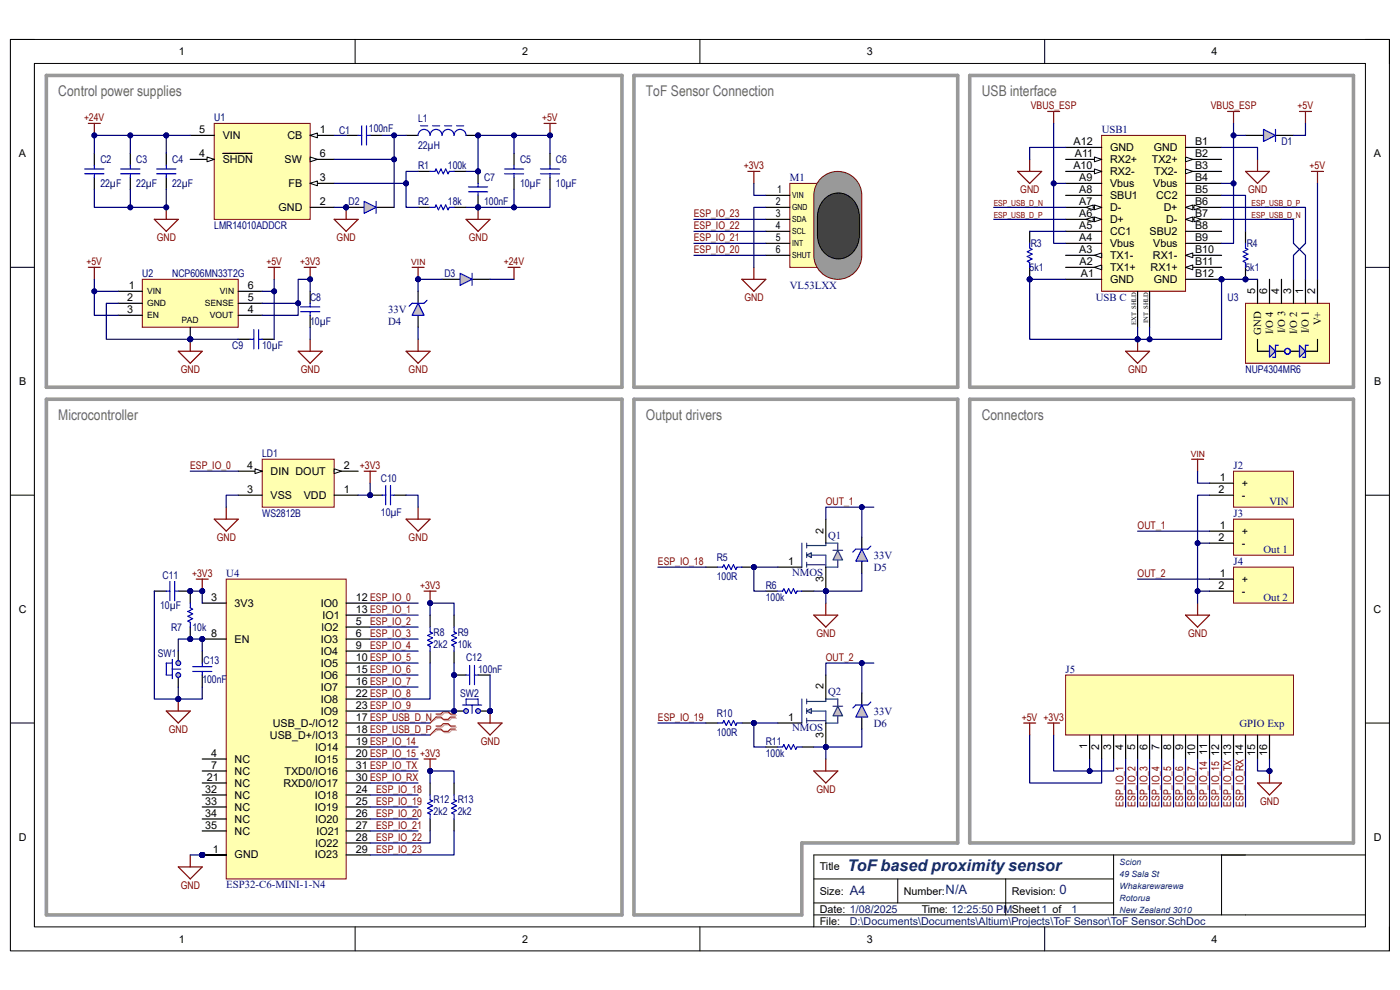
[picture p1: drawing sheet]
<svg xmlns="http://www.w3.org/2000/svg" width="297mm" height="210mm" viewBox="0 0 297 210" stroke-linecap="round" stroke-linejoin="round" font-family="sans-serif">
<defs><g id="words">
<text font-size="3.4" fill="#073763" x="179.8" y="184.7">ToF based proximity sensor</text>
<g font-size="3.1" fill="#666">
<text x="12.4" y="20.4">Control power supplies</text>
<text x="137" y="20.4">ToF Sensor Connection</text>
<text x="208.3" y="20.4">USB interface</text>
<text x="12.4" y="89.1">Microcontroller</text>
<text x="137" y="89.1">Output drivers</text>
<text x="208.3" y="89.1">Connectors</text>
</g>
<g font-size="2.8" fill="#073763">
<text x="180.3" y="189.9">A4</text>
<text x="200.6" y="189.7">N/A</text>
<text x="224.8" y="189.7">0</text>
</g>
<g font-size="2.3">
<text x="37.9" y="11.7">1</text>
<text x="110.7" y="11.7">2</text>
<text x="183.9" y="11.7">3</text>
<text x="257" y="11.7">4</text>
<text x="42.2" y="28.2">5</text>
<text x="47.2" y="29.5">VIN</text>
<text x="61" y="29.5">CB</text>
<text x="67.8" y="28.2">1</text>
<text x="4" y="33.3">A</text>
<text x="42.2" y="33.3">4</text>
<text x="47.2" y="34.6">SHDN</text>
<text x="60.4" y="34.6">SW</text>
<text x="67.8" y="33.3">6</text>
<text x="227.7" y="35.9">A10</text>
<text x="227.8" y="30.8">A12</text>
<text x="228" y="33.3">A11</text>
<text x="235.5" y="34.6">RX2+</text>
<text x="235.5" y="32">GND</text>
<text x="244.3" y="34.6">TX2+</text>
<text x="244.8" y="32">GND</text>
<text x="253.5" y="30.8">B1</text>
<text x="253.5" y="33.3">B2</text>
<text x="253.5" y="35.9">B3</text>
<text x="291.5" y="33.3">A</text>
<text x="61.2" y="39.7">FB</text>
<text x="67.8" y="38.4">3</text>
<text x="229" y="40.9">A8</text>
<text x="229" y="38.4">A9</text>
<text x="235.5" y="39.7">Vbus</text>
<text x="235.5" y="37.1">RX2-</text>
<text x="244.6" y="39.7">Vbus</text>
<text x="244.9" y="37.1">TX2-</text>
<text x="253.5" y="38.4">B4</text>
<text x="253.5" y="40.9">B5</text>
<text x="59.1" y="44.7">GND</text>
<text x="67.8" y="43.5">2</text>
<text x="229" y="46">A6</text>
<text x="229" y="43.5">A7</text>
<text x="235.5" y="47.3">D+</text>
<text x="235.5" y="44.7">D-</text>
<text x="235.5" y="42.2">SBU1</text>
<text x="245.3" y="42.2">CC2</text>
<text x="246.9" y="44.7">D+</text>
<text x="247.4" y="47.3">D-</text>
<text x="253.5" y="43.5">B6</text>
<text x="253.5" y="46">B7</text>
<text x="229" y="53.7">A3</text>
<text x="229" y="51.1">A4</text>
<text x="229" y="48.6">A5</text>
<text x="235.5" y="52.4">Vbus</text>
<text x="235.5" y="49.8">CC1</text>
<text x="243.9" y="49.8">SBU2</text>
<text x="244.6" y="52.4">Vbus</text>
<text x="253.5" y="51.1">B9</text>
<text x="253.5" y="48.6">B8</text>
<text x="253.5" y="53.7">B10</text>
<text x="229" y="56.2">A2</text>
<text x="229.3" y="58.8">A1</text>
<text x="235.5" y="57.5">TX1+</text>
<text x="235.5" y="54.9">TX1-</text>
<text x="244.1" y="57.5">RX1+</text>
<text x="244.6" y="54.9">RX1-</text>
<text x="253.5" y="56.2">B11</text>
<text x="253.5" y="58.8">B12</text>
<text x="27" y="63.8">2</text>
<text x="27.3" y="61.3">1</text>
<text x="52.6" y="63.8">5</text>
<text x="52.6" y="61.3">6</text>
<text x="235.5" y="60">GND</text>
<text x="244.8" y="60">GND</text>
<text x="266.3" y="62.3" transform="rotate(-90 266.3 62.3)">5</text>
<text x="268.8" y="62.3" transform="rotate(-90 268.8 62.3)">6</text>
<text x="271.4" y="62.3" transform="rotate(-90 271.4 62.3)">4</text>
<text x="273.9" y="62.3" transform="rotate(-90 273.9 62.3)">3</text>
<text x="276.5" y="62.3" transform="rotate(-90 276.5 62.3)">1</text>
<text x="279" y="62.3" transform="rotate(-90 279 62.3)">2</text>
<text x="27" y="66.4">3</text>
<text x="52.6" y="66.4">4</text>
<text x="267.5" y="71" transform="rotate(-90 267.5 71)">GND</text>
<text x="270.1" y="70.8" transform="rotate(-90 270.1 70.8)">I/O 4</text>
<text x="272.6" y="70.7" transform="rotate(-90 272.6 70.7)">I/O 3</text>
<text x="275.2" y="70.8" transform="rotate(-90 275.2 70.8)">I/O 2</text>
<text x="277.7" y="70.6" transform="rotate(-90 277.7 70.6)">I/O 1</text>
<text x="280.3" y="69" transform="rotate(-90 280.3 69)">V+</text>
<text x="4.1" y="81.7">B</text>
<text x="291.5" y="81.7">B</text>
<text x="52.5" y="99.4">4</text>
<text x="57.4" y="100.7">DIN DOUT</text>
<text x="72.9" y="99.4">2</text>
<text x="258.8" y="102">1</text>
<text x="52.4" y="104.5">3</text>
<text x="57.4" y="105.8">VSS</text>
<text x="64.4" y="105.8">VDD</text>
<text x="72.9" y="104.5">1</text>
<text x="258.5" y="104.5">2</text>
<text x="263.5" y="103.3">+</text>
<text x="263.5" y="105.8">-</text>
<text x="174.7" y="113.2" transform="rotate(-90 174.7 113.2)">2</text>
<text x="258.8" y="112.2">1</text>
<text x="263.5" y="113.5">+</text>
<text x="167.2" y="119.8">1</text>
<text x="258.5" y="114.7">2</text>
<text x="263.5" y="116">-</text>
<text x="174.7" y="123.5" transform="rotate(-90 174.7 123.5)">3</text>
<text x="258.5" y="124.9">2</text>
<text x="258.8" y="122.3">1</text>
<text x="263.5" y="123.6">+</text>
<text x="4" y="130">C</text>
<text x="44.8" y="127.4">3</text>
<text x="49.8" y="128.7">3V3</text>
<text x="68.1" y="128.7">IO0</text>
<text x="68.4" y="131.2">IO1</text>
<text x="75.5" y="127.4">12 ESP_IO_0</text>
<text x="75.5" y="130">13 ESP_IO_1</text>
<text x="263.5" y="126.2">-</text>
<text x="291.4" y="130">C</text>
<text x="44.8" y="135.1">8</text>
<text x="49.8" y="136.4">EN</text>
<text x="68.1" y="136.4">IO3</text>
<text x="68.1" y="133.8">IO2</text>
<text x="75.5" y="132.5">5</text>
<text x="75.5" y="135.1">6</text>
<text x="75.5" y="137.6">9</text>
<text x="68.1" y="138.9">IO4</text>
<text x="68.1" y="141.4">IO5</text>
<text x="68.1" y="144">IO6</text>
<text x="75.5" y="140.2">10 ESP_IO_5</text>
<text x="75.5" y="142.7">15 ESP_IO_6</text>
<text x="68.1" y="146.5">IO7</text>
<text x="68.1" y="149.1">IO8</text>
<text x="75.5" y="145.2">16 ESP_IO_7</text>
<text x="75.5" y="147.8">22 ESP_IO_8</text>
<text x="174.7" y="146.3" transform="rotate(-90 174.7 146.3)">2</text>
<text x="57.9" y="154.1">USB_D-/IO12</text>
<text x="68.1" y="151.6">IO9</text>
<text x="75.5" y="152.9">17 ESP_USB_D_N</text>
<text x="75.5" y="155.4">18 ESP_USB_D_P</text>
<text x="75.5" y="150.3">23 ESP_IO_9</text>
<text x="167.2" y="152.9">1</text>
<text x="44.8" y="160.5">4</text>
<text x="49.8" y="161.8">NC</text>
<text x="57.3" y="156.7">USB_D+/IO13</text>
<text x="66.8" y="161.8">IO15</text>
<text x="66.8" y="159.2">IO14</text>
<text x="75.5" y="157.9">19 ESP_IO_14</text>
<text x="75.5" y="160.5">20 ESP_IO_15 +3V3</text>
<text x="174.7" y="156.6" transform="rotate(-90 174.7 156.6)">3</text>
<text x="230.7" y="158.8" transform="rotate(-90 230.7 158.8)">1</text>
<text x="233.2" y="159.1" transform="rotate(-90 233.2 159.1)">2</text>
<text x="235.8" y="159.1" transform="rotate(-90 235.8 159.1)">3</text>
<text x="238.3" y="159.1" transform="rotate(-90 238.3 159.1)">4</text>
<text x="240.8" y="159.1" transform="rotate(-90 240.8 159.1)">5</text>
<text x="243.4" y="159.1" transform="rotate(-90 243.4 159.1)">6</text>
<text x="246" y="159.1" transform="rotate(-90 246 159.1)">7</text>
<text x="248.5" y="159.1" transform="rotate(-90 248.5 159.1)">8</text>
<text x="251" y="159.1" transform="rotate(-90 251 159.1)">9</text>
<text x="253.6" y="160.4" transform="rotate(-90 253.6 160.4)">10</text>
<text x="256.1" y="160.1" transform="rotate(-90 256.1 160.1)">11</text>
<text x="258.7" y="160.4" transform="rotate(-90 258.7 160.4)">12</text>
<text x="266.3" y="160.4" transform="rotate(-90 266.3 160.4)">15</text>
<text x="268.8" y="160.4" transform="rotate(-90 268.8 160.4)">16</text>
<text x="43.9" y="165.6">21</text>
<text x="44.8" y="163.1">7</text>
<text x="49.8" y="164.3">NC</text>
<text x="49.8" y="166.9">NC</text>
<text x="60.1" y="166.9">RXD0/IO17</text>
<text x="60.4" y="164.3">TXD0/IO16</text>
<text x="75.5" y="165.6">30 ESP_IO_RX</text>
<text x="75.5" y="163.1">31 ESP_IO_TX</text>
<text x="43.5" y="170.7">33</text>
<text x="43.5" y="173.2">34</text>
<text x="43.6" y="168.1">32</text>
<text x="49.8" y="169.4">NC</text>
<text x="49.8" y="172">NC</text>
<text x="66.8" y="169.4">IO18</text>
<text x="66.8" y="172">IO19</text>
<text x="75.5" y="168.1">24</text>
<text x="75.5" y="170.7">25</text>
<text x="75.5" y="173.2">26</text>
<text x="4" y="178.3">D</text>
<text x="43.5" y="175.8">35</text>
<text x="49.8" y="174.5">NC</text>
<text x="49.8" y="177">NC</text>
<text x="66.8" y="174.5">IO20</text>
<text x="66.8" y="179.6">IO22</text>
<text x="67.1" y="177">IO21</text>
<text x="75.5" y="175.8">27</text>
<text x="75.5" y="178.3">28</text>
<text x="291.5" y="178.3">D</text>
<text x="45.1" y="180.8">1</text>
<text x="49.8" y="182.1">GND</text>
<text x="66.8" y="182.1">IO23</text>
<text x="75.5" y="180.8">29</text>
<text x="173.9" y="184.7">Title</text>
<text x="173.9" y="189.8">Size:</text>
<text x="191.7" y="189.8">Number:</text>
<text x="214.6" y="189.8">Revision:</text>
<text x="173.9" y="193.6">Date: 1/08/2025</text>
<text x="173.9" y="196.1">File:</text>
<text x="195.5" y="193.6">Time: 12:25:50 PMSheet 1 of</text>
<text x="37.9" y="199.9">1</text>
<text x="110.7" y="199.9">2</text>
<text x="183.9" y="199.9">3</text>
<text x="257" y="199.9">4</text>
</g>
<g font-size="2.3" fill="#000080">
<text x="233.7" y="28.2">USB1</text>
<text x="167.6" y="38.4">M1</text>
<text x="167.6" y="61.3">VL53LXX</text>
<text x="232.5" y="63.8">USB C</text>
<text x="82.3" y="66.4">33V</text>
<text x="82.3" y="68.9">D4</text>
<text x="261.7" y="99.4">J2</text>
<text x="269.3" y="107.1">VIN</text>
<text x="261.7" y="109.6">J3</text>
<text x="175.7" y="114.4">Q1</text>
<text x="185.4" y="118.5">33V</text>
<text x="261.7" y="119.8">J4</text>
<text x="268.1" y="117.3">Out 1</text>
<text x="48" y="122.3">U4</text>
<text x="168.1" y="122.1">NMOS</text>
<text x="185.4" y="121.1">D5</text>
<text x="268.1" y="127.4">Out 2</text>
<text x="226.1" y="142.7">J5</text>
<text x="175.7" y="147.5">Q2</text>
<text x="168.1" y="155.2">NMOS</text>
<text x="185.4" y="151.6">33V</text>
<text x="185.4" y="154.1">D6</text>
<text x="263" y="154.1">GPIO Exp</text>
<text x="48" y="188.5">ESP32-C6-MINI-1-N4</text>
</g>
<g font-size="2.3" fill="#073763">
<text x="180.3" y="196.1">D:\Documents\Documents\Altium\Projects\ToF Sensor\ToF Sensor.SchDoc</text>
<text x="227.3" y="193.6">1</text>
</g>
<g font-size="2.2" fill="#800000">
<text x="218.7" y="23.2">VBUS_ESP</text>
<text x="256.9" y="23.2">VBUS_ESP</text>
<text x="275.3" y="23.2">+5V</text>
<text x="17.8" y="25.7">+24V</text>
<text x="115" y="25.7">+5V</text>
<text x="157.8" y="35.9">+3V3</text>
<text x="277.8" y="35.9">+5V</text>
<text x="216.5" y="40.9">GND</text>
<text x="264.8" y="40.9">GND</text>
<text x="147.2" y="46.1">ESP_IO_23</text>
<text x="33.3" y="51.1">GND</text>
<text x="71.4" y="51.1">GND</text>
<text x="99.4" y="51.1">GND</text>
<text x="147.2" y="48.6">ESP_IO_22</text>
<text x="147.2" y="53.7">ESP_IO_20</text>
<text x="147.2" y="51.1">ESP_IO_21</text>
<text x="18.4" y="56.2">+5V</text>
<text x="56.5" y="56.2">+5V</text>
<text x="63.7" y="56.2">+3V3</text>
<text x="106.9" y="56.2">+24V</text>
<text x="157.9" y="63.8">GND</text>
<text x="38.4" y="79.1">GND</text>
<text x="63.8" y="79.1">GND</text>
<text x="86.7" y="79.1">GND</text>
<text x="239.4" y="79.1">GND</text>
<text x="40.3" y="99.4">ESP_IO_0</text>
<text x="76.4" y="99.4">+3V3</text>
<text x="175.2" y="107.1">OUT_1</text>
<text x="241.3" y="112.2">OUT_1</text>
<text x="46" y="114.7">GND</text>
<text x="86.7" y="114.7">GND</text>
<text x="139.6" y="119.8">ESP_IO_18</text>
<text x="40.8" y="122.3">+3V3</text>
<text x="89.1" y="124.9">+3V3</text>
<text x="241.3" y="122.3">OUT_2</text>
<text x="78.5" y="132.5">ESP_IO_2</text>
<text x="78.5" y="135.1">ESP_IO_3</text>
<text x="78.5" y="137.6">ESP_IO_4</text>
<text x="173.2" y="135.1">GND</text>
<text x="252.1" y="135.1">GND</text>
<text x="175.2" y="140.2">OUT_2</text>
<text x="35.8" y="155.4">GND</text>
<text x="139.6" y="152.9">ESP_IO_19</text>
<text x="216.8" y="152.9">+5V +3V3</text>
<text x="102" y="158">GND</text>
<text x="79.8" y="168.1">ESP_IO_18</text>
<text x="79.8" y="170.7">ESP_IO_19</text>
<text x="79.8" y="173.2">ESP_IO_20</text>
<text x="173.2" y="168.1">GND</text>
<text x="238.3" y="171.2" transform="rotate(-90 238.3 171.2)">ESP_IO_1</text>
<text x="240.9" y="171.2" transform="rotate(-90 240.9 171.2)">ESP_IO_2</text>
<text x="243.4" y="171.2" transform="rotate(-90 243.4 171.2)">ESP_IO_3</text>
<text x="246" y="171.2" transform="rotate(-90 246 171.2)">ESP_IO_4</text>
<text x="248.5" y="171.2" transform="rotate(-90 248.5 171.2)">ESP_IO_5</text>
<text x="251" y="171.2" transform="rotate(-90 251 171.2)">ESP_IO_6</text>
<text x="253.6" y="171.2" transform="rotate(-90 253.6 171.2)">ESP_IO_7</text>
<text x="256.1" y="171.2" transform="rotate(-90 256.1 171.2)">ESP_IO_14</text>
<text x="258.7" y="171.2" transform="rotate(-90 258.7 171.2)">ESP_IO_15</text>
<text x="261.2" y="171.2" transform="rotate(-90 261.2 171.2)">ESP_IO_TX 13</text>
<text x="263.8" y="171.2" transform="rotate(-90 263.8 171.2)">ESP_IO_RX 14</text>
<text x="267.3" y="170.7">GND</text>
<text x="79.8" y="175.8">ESP_IO_21</text>
<text x="79.8" y="178.3">ESP_IO_22</text>
<text x="79.8" y="180.8">ESP_IO_23</text>
<text x="38.4" y="188.5">GND</text>
</g>
<g font-size="2.2" fill="#000080">
<text x="45.5" y="25.7">U1</text>
<text x="71.9" y="28.5">C1</text>
<text x="78.3" y="28">100nF</text>
<text x="88.7" y="26">L1</text>
<text x="21.3" y="34.6">C2</text>
<text x="28.9" y="34.6">C3</text>
<text x="36.5" y="34.6">C4</text>
<text x="88.7" y="35.9">R1</text>
<text x="88.7" y="31.5">22µH</text>
<text x="95" y="35.9">100k</text>
<text x="110.3" y="34.6">C5</text>
<text x="117.9" y="34.6">C6</text>
<text x="271.9" y="30.8">D1</text>
<text x="21.3" y="39.7">22µF</text>
<text x="28.9" y="39.7">22µF</text>
<text x="36.5" y="39.7">22µF</text>
<text x="102.7" y="38.4">C7</text>
<text x="110.3" y="39.7">10µF</text>
<text x="117.9" y="39.7">10µF</text>
<text x="74" y="43.5">D2</text>
<text x="88.7" y="43.5">R2</text>
<text x="95" y="43.5">18k</text>
<text x="102.7" y="43.5">100nF</text>
<text x="45.5" y="48.6">LMR14010ADDCR</text>
<text x="218.7" y="52.4">R3</text>
<text x="264.5" y="52.4">R4</text>
<text x="30.2" y="58.8">U2</text>
<text x="36.5" y="58.8">NCP606MN33T2G</text>
<text x="94.3" y="58.8">D3</text>
<text x="218.4" y="57.5">5k1</text>
<text x="264.2" y="57.5">5k1</text>
<text x="65.8" y="63.8">C8</text>
<text x="260.4" y="63.8">U3</text>
<text x="65.8" y="68.9">10µF</text>
<text x="49.3" y="74">C9</text>
<text x="55.6" y="74">10µF</text>
<text x="264.2" y="79.1">NUP4304MR6</text>
<text x="55.6" y="96.9">LD1</text>
<text x="80.8" y="102.3">C10</text>
<text x="55.6" y="109.6">WS2812B</text>
<text x="80.8" y="109.4">10µF</text>
<text x="152.1" y="119">R5</text>
<text x="34.5" y="122.9">C11</text>
<text x="152.1" y="123.1">100R</text>
<text x="162.5" y="124.9">R6</text>
<text x="34" y="129.2">10µF</text>
<text x="162.5" y="127.5">100k</text>
<text x="36.3" y="133.8">R7</text>
<text x="40.9" y="133.8">10k</text>
<text x="92" y="137.4">2k2</text>
<text x="92" y="134.8">R8</text>
<text x="97.1" y="137.4">10k</text>
<text x="97.1" y="134.8">R9</text>
<text x="33.5" y="139.4">SW1</text>
<text x="43.2" y="140.9">C13</text>
<text x="98.9" y="140.2">C12</text>
<text x="101.4" y="142.7">100nF</text>
<text x="42.9" y="145">100nF</text>
<text x="97.6" y="147.8">SW2</text>
<text x="152.1" y="152.1">R10</text>
<text x="152.1" y="156.2">100R</text>
<text x="162.5" y="160.5">100k</text>
<text x="162.5" y="158">R11</text>
<text x="92" y="173">2k2</text>
<text x="92" y="170.4">R12</text>
<text x="97.1" y="173">2k2</text>
<text x="97.1" y="170.4">R13</text>
</g>
<g font-size="2.2">
<text x="164.8" y="40.9">1</text>
<text x="164.6" y="43.5">2</text>
<text x="164.6" y="46.1">3</text>
<text x="164.6" y="48.6">4</text>
<text x="164.6" y="51.1">5</text>
<text x="164.6" y="53.7">6</text>
</g>
<g font-size="1.8">
<text x="168.1" y="42.1">VIN</text>
<text x="168.1" y="44.6">GND</text>
<text x="168.1" y="47.2">SDA</text>
<text x="168.1" y="49.7">SCL</text>
<text x="168.1" y="52.2">INT</text>
<text x="168.1" y="54.8">SHUT</text>
<text x="31.2" y="62.4">VIN</text>
<text x="31.2" y="64.9">GND</text>
<text x="43.4" y="64.9">SENSE</text>
<text x="46.7" y="62.4">VIN</text>
<text x="31.2" y="67.5">EN</text>
<text x="38.5" y="68.5">PAD</text>
<text x="44.5" y="67.5">VOUT</text>
</g>
<g font-size="1.8" fill="#800000">
<text x="210.8" y="43.6">ESP_USB_D_N</text>
<text x="210.8" y="46.1">ESP_USB_D_P</text>
<text x="265.5" y="46.1">ESP_USB_D_N</text>
<text x="265.5" y="43.6">ESP_USB_D_P</text>
<text x="87.2" y="56.3">VIN</text>
<text x="252.6" y="97">VIN</text>
</g>
<g font-size="1.8" fill="#073763">
<text x="237.5" y="183.5">Scion</text>
<text x="237.5" y="186.1">49 Sala St</text>
<text x="237.5" y="188.6">Whakarewarewa</text>
<text x="237.5" y="191.1">Rotorua</text>
<text x="237.5" y="193.7">New Zealand 3010</text>
</g>
<g font-size="1.4">
<text x="241" y="69" transform="rotate(-90 241 69)">EXT_SHLD</text>
<text x="243.6" y="68.6" transform="rotate(-90 243.6 68.6)">INT_SHLD</text>
</g>
</g></defs>
<path d="M2.2 8.4h292.6v193.3h-292.6z" fill="none" stroke="#000" stroke-width=".21"/>
<path d="M7.3 13.5h282.4v183.1h-282.4z" fill-rule="evenodd" fill="#fff"/>
<g fill="none" stroke="#000" stroke-width=".21">
<path d="M2.2 8.4h5.1M7.3 13.5h282.4v183.1h-282.4zM75.3 8.4v5.1M148.5 8.4v5.1M221.6 8.4v5.1M289.7 8.4h5.1v5.1M2.2 56.7h5.1M289.7 56.7h5.1M2.2 105h5.1M289.7 105.1h5.1M2.2 153.4h5.1M289.7 153.4h5.1"/>
<path d="M75.3 196.6v5.1M148.5 196.6v5.1M172.7 186.5h63.6M172.7 194.1h117M172.7 191.5h63.6M190.5 186.5v5M213.4 186.5v7.6M221.6 196.6v5.1M236.3 181.4v12.7M259.2 181.4v12.7M289.7 181.4h-117v15.2M294.8 196.6v5.1"/>
</g>
<path d="M9.8 84.7h122.2v109.4h-122.2v-109.4" fill="none" stroke="#999" stroke-width=".76"/>
<path d="M45.5 26.2h20.3v20.3h-20.3z" fill-rule="evenodd" fill="#ffffb0"/>
<path d="M45.5 26.2h20.3v20.3h-20.3z" fill="none" stroke="#800000" stroke-width=".21"/>
<path d="M40.4 28.7h5.1M40.4 33.8h5.1" fill="none" stroke="#000" stroke-width=".25"/>
<path d="M43.9 33.3l1.6 .5-1.6 .5z" fill="#f8fcff"/>
<path d="M43.9 33.3l1.6 .5-1.6 .5z" fill="none" stroke="#000" stroke-width=".21"/>
<path d="M47.2 32.5h6.3M65.8 28.7h5.1" fill="none" stroke="#000" stroke-width=".25"/>
<path d="M65.8 28.7l1.5-.5v1z" fill="#f8fcff"/>
<path d="M65.8 28.7l1.5-.5v1z" fill="none" stroke="#000" stroke-width=".21"/>
<path d="M65.8 38.9h5.1" fill="none" stroke="#000" stroke-width=".25"/>
<path d="M65.8 38.9l1.5-.5v1z" fill="#f8fcff"/>
<path d="M65.8 38.9l1.5-.5v1z" fill="none" stroke="#000" stroke-width=".21"/>
<path d="M65.8 33.8h5.1" fill="none" stroke="#000" stroke-width=".25"/>
<path d="M65.8 33.3l1.5 .5-1.5 .5z" fill="#f8fcff"/>
<path d="M65.8 33.3l1.5 .5-1.5 .5z" fill="none" stroke="#000" stroke-width=".21"/>
<path d="M73.4 28.7h2.6M78.5 28.7h2.6M65.8 44h5.1" fill="none" stroke="#000" stroke-width=".25"/>
<path d="M76 28.7h.7M76.7 26.7v4.1M77.8 26.7v4.1M77.8 28.7h.7" fill="none" stroke="#00f" stroke-width=".25"/>
<path d="M70.9 46.5h5.1l-2.6 2.6zM73.4 44v2.5" fill="none" stroke="#800000" stroke-width=".25"/>
<circle cx="73.4" cy="44" r=".51" fill="#000080"/>
<circle cx="73.4" cy="44" r=".51" fill="none" stroke="#000080" stroke-width=".21"/>
<path d="M88.7 36.4h2.5M96.3 36.4h2.6M88.7 44h2.5M96.3 44h2.6" fill="none" stroke="#000" stroke-width=".25"/>
<path d="M91.2 36.4h1.1l.2-.5 .5 1 .5-1 .5 1 .6-1 .5 1 .2-.5h1M91.2 44h1.1l.2-.5 .5 1 .5-1 .5 1 .6-1 .5 1 .2-.5h1" fill="none" stroke="#00f" stroke-width=".25"/>
<circle cx="73.4" cy="44" r=".51" fill="#000080"/>
<circle cx="73.4" cy="44" r=".51" fill="none" stroke="#000080" stroke-width=".21"/>
<path d="M73.4 44h3.9" fill="none" stroke="#000" stroke-width=".25"/>
<circle cx="73.4" cy="44" r=".51" fill="#000080"/>
<circle cx="73.4" cy="44" r=".51" fill="none" stroke="#000080" stroke-width=".21"/>
<path d="M79.8 44h3.8" fill="none" stroke="#000" stroke-width=".25"/>
<path d="M79.8 42.7v2.6" fill="none" stroke="#00f" stroke-width=".25"/>
<path d="M77.3 42.7l2.5 1.3-2.5 1.3z" fill="#c0c0c0"/>
<path d="M77.3 42.7l2.5 1.3-2.5 1.3z" fill="none" stroke="#00f" stroke-width=".25"/>
<path d="M98.9 46.5h5.1l-2.6 2.6zM101.4 44v2.5" fill="none" stroke="#800000" stroke-width=".25"/>
<circle cx="101.4" cy="44" r=".51" fill="#000080"/>
<circle cx="101.4" cy="44" r=".51" fill="none" stroke="#000080" stroke-width=".21"/>
<circle cx="101.4" cy="36.4" r=".51" fill="#000080"/>
<circle cx="101.4" cy="36.4" r=".51" fill="none" stroke="#000080" stroke-width=".21"/>
<circle cx="101.4" cy="44" r=".51" fill="#000080"/>
<circle cx="101.4" cy="44" r=".51" fill="none" stroke="#000080" stroke-width=".21"/>
<path d="M101.4 36.4v2.5" fill="none" stroke="#000" stroke-width=".25"/>
<circle cx="101.4" cy="36.4" r=".51" fill="#000080"/>
<circle cx="101.4" cy="36.4" r=".51" fill="none" stroke="#000080" stroke-width=".21"/>
<path d="M101.4 41.4v2.6" fill="none" stroke="#000" stroke-width=".25"/>
<circle cx="101.4" cy="44" r=".51" fill="#000080"/>
<circle cx="101.4" cy="44" r=".51" fill="none" stroke="#000080" stroke-width=".21"/>
<g fill="none" stroke="#00f" stroke-width=".25">
<path d="M25.6 36.9h4.1M25.6 35.8h4.1M27.6 35.1v.7M27.6 36.9v.7M33.2 36.9h4.1M33.2 35.8h4.1M35.3 35.1v.7M35.3 36.9v.7M99.4 39.7h4.1M101.4 38.9v.8M107 36.9h4.1M107 35.9h4.1"/>
<path d="M109.1 35.1v.8M109.1 36.9v.7M99.4 40.7h4.1M101.4 40.7v.7"/>
</g>
<path d="M27.6 32.5v2.6M27.6 37.6v2.6M35.3 32.5v2.6M35.3 37.6v2.6M109.1 32.5v2.6M109.1 37.6v2.6" fill="none" stroke="#000" stroke-width=".25"/>
<path d="M32.7 46.5h5.1l-2.5 2.6zM35.3 44v2.5" fill="none" stroke="#800000" stroke-width=".25"/>
<circle cx="35.3" cy="44" r=".51" fill="#000080"/>
<circle cx="35.3" cy="44" r=".51" fill="none" stroke="#000080" stroke-width=".21"/>
<path d="M18.7 26.2h2.6M20 26.2v2.5" fill="none" stroke="#800000" stroke-width=".25"/>
<circle cx="20" cy="28.7" r=".51" fill="#000080"/>
<circle cx="20" cy="28.7" r=".51" fill="none" stroke="#000080" stroke-width=".21"/>
<path d="M20 32.5v2.6M20 37.6v2.6" fill="none" stroke="#000" stroke-width=".25"/>
<path d="M18 36.9h4M18 35.8h4M20 35.1v.7M20 36.9v.7" fill="none" stroke="#00f" stroke-width=".25"/>
<circle cx="101.4" cy="28.7" r=".51" fill="#000080"/>
<circle cx="101.4" cy="28.7" r=".51" fill="none" stroke="#000080" stroke-width=".21"/>
<path d="M86.2 28.7h2.5M98.9 28.7h2.5" fill="none" stroke="#000" stroke-width=".25"/>
<circle cx="101.4" cy="28.7" r=".51" fill="#000080"/>
<circle cx="101.4" cy="28.7" r=".51" fill="none" stroke="#000080" stroke-width=".21"/>
<path d="M88.7 28.7a1.27 1.27 0 0 1 1.3-1.2 1.27 1.27 0 0 1 1.2 1.2 1.27 1.27 0 0 1 1.3-1.2 1.27 1.27 0 0 1 1.3 1.2 1.27 1.27 0 0 1 1.3-1.2 1.27 1.27 0 0 1 1.2 1.2 1.27 1.27 0 0 1 1.3-1.2 1.27 1.27 0 0 1 1.3 1.2M89.2 26.7h1.5M91.8 26.7h1.5M94.3 26.7h1.5M96.8 26.7h1.6" fill="none" stroke="#00f" stroke-width=".25"/>
<circle cx="40.4" cy="72" r=".51" fill="#000080"/>
<circle cx="40.4" cy="72" r=".51" fill="none" stroke="#000080" stroke-width=".21"/>
<path d="M30.2 59.3h20.3v10.1h-20.3z" fill-rule="evenodd" fill="#ffffb0"/>
<path d="M30.2 59.3h20.3v10.1h-20.3z" fill="none" stroke="#800000" stroke-width=".21"/>
<path d="M25.1 61.8h5.1M25.1 64.3h5.1M25.1 66.9h5.1M40.4 69.4v2.6M50.5 61.8h5.1M50.5 64.3h5.1M50.5 66.9h5.1" fill="none" stroke="#000" stroke-width=".25"/>
<circle cx="40.4" cy="72" r=".51" fill="#000080"/>
<circle cx="40.4" cy="72" r=".51" fill="none" stroke="#000080" stroke-width=".21"/>
<path d="M18.7 56.7h2.6M20 56.7v2.6M56.9 56.7h2.5M58.2 56.7v2.6M37.8 74.5h5.1l-2.5 2.6zM40.4 72v2.5" fill="none" stroke="#800000" stroke-width=".25"/>
<circle cx="40.4" cy="72" r=".51" fill="#000080"/>
<circle cx="40.4" cy="72" r=".51" fill="none" stroke="#000080" stroke-width=".21"/>
<path d="M50.5 72h2.6M55.6 72h2.6M65.8 61.8v2.5M65.8 66.9v2.5" fill="none" stroke="#000" stroke-width=".25"/>
<path d="M53.1 72h.7M53.8 69.9v4.1M54.9 69.9v4.1M54.9 72h.7M63.8 66.1h4M63.8 65.1h4M65.8 64.3v.8M65.8 66.1v.8" fill="none" stroke="#00f" stroke-width=".25"/>
<path d="M64.5 56.7h2.6M65.8 56.7v2.6M63.3 74.5h5l-2.5 2.6zM65.8 72v2.5" fill="none" stroke="#800000" stroke-width=".25"/>
<circle cx="65.8" cy="59.3" r=".51" fill="#000080"/>
<circle cx="65.8" cy="59.3" r=".51" fill="none" stroke="#000080" stroke-width=".21"/>
<path d="M9.8 16h122.1v66.1h-122.1z" fill="none" stroke="#999" stroke-width=".76"/>
<path d="M115.4 26.2h2.6M116.7 26.2v2.5" fill="none" stroke="#800000" stroke-width=".25"/>
<circle cx="116.7" cy="28.7" r=".51" fill="#000080"/>
<circle cx="116.7" cy="28.7" r=".51" fill="none" stroke="#000080" stroke-width=".21"/>
<path d="M116.7 32.5v2.6M116.7 37.6v2.6" fill="none" stroke="#000" stroke-width=".25"/>
<path d="M114.6 36.9h4.1M114.6 35.9h4.1M116.7 35.1v.8M116.7 36.9v.7" fill="none" stroke="#00f" stroke-width=".25"/>
<circle cx="42.9" cy="181.4" r=".51" fill="#000080"/>
<circle cx="42.9" cy="181.4" r=".51" fill="none" stroke="#000080" stroke-width=".21"/>
<circle cx="42.9" cy="181.4" r=".51" fill="#000080"/>
<circle cx="42.9" cy="181.4" r=".51" fill="none" stroke="#000080" stroke-width=".21"/>
<circle cx="42.9" cy="135.6" r=".51" fill="#000080"/>
<circle cx="42.9" cy="135.6" r=".51" fill="none" stroke="#000080" stroke-width=".21"/>
<circle cx="42.9" cy="181.4" r=".51" fill="#000080"/>
<circle cx="42.9" cy="181.4" r=".51" fill="none" stroke="#000080" stroke-width=".21"/>
<circle cx="42.9" cy="181.4" r=".51" fill="#000080"/>
<circle cx="42.9" cy="181.4" r=".51" fill="none" stroke="#000080" stroke-width=".21"/>
<circle cx="42.9" cy="181.4" r=".51" fill="#000080"/>
<circle cx="42.9" cy="181.4" r=".51" fill="none" stroke="#000080" stroke-width=".21"/>
<circle cx="42.9" cy="181.4" r=".51" fill="#000080"/>
<circle cx="42.9" cy="181.4" r=".51" fill="none" stroke="#000080" stroke-width=".21"/>
<circle cx="42.9" cy="181.4" r=".51" fill="#000080"/>
<circle cx="42.9" cy="181.4" r=".51" fill="none" stroke="#000080" stroke-width=".21"/>
<circle cx="42.9" cy="181.4" r=".51" fill="#000080"/>
<circle cx="42.9" cy="181.4" r=".51" fill="none" stroke="#000080" stroke-width=".21"/>
<circle cx="42.9" cy="181.4" r=".51" fill="#000080"/>
<circle cx="42.9" cy="181.4" r=".51" fill="none" stroke="#000080" stroke-width=".21"/>
<circle cx="42.9" cy="181.4" r=".51" fill="#000080"/>
<circle cx="42.9" cy="181.4" r=".51" fill="none" stroke="#000080" stroke-width=".21"/>
<circle cx="42.9" cy="181.4" r=".51" fill="#000080"/>
<circle cx="42.9" cy="181.4" r=".51" fill="none" stroke="#000080" stroke-width=".21"/>
<circle cx="42.9" cy="181.4" r=".51" fill="#000080"/>
<circle cx="42.9" cy="181.4" r=".51" fill="none" stroke="#000080" stroke-width=".21"/>
<circle cx="42.9" cy="181.4" r=".51" fill="#000080"/>
<circle cx="42.9" cy="181.4" r=".51" fill="none" stroke="#000080" stroke-width=".21"/>
<circle cx="42.9" cy="181.4" r=".51" fill="#000080"/>
<circle cx="42.9" cy="181.4" r=".51" fill="none" stroke="#000080" stroke-width=".21"/>
<circle cx="42.9" cy="181.4" r=".51" fill="#000080"/>
<circle cx="42.9" cy="181.4" r=".51" fill="none" stroke="#000080" stroke-width=".21"/>
<circle cx="42.9" cy="181.4" r=".51" fill="#000080"/>
<circle cx="42.9" cy="181.4" r=".51" fill="none" stroke="#000080" stroke-width=".21"/>
<circle cx="42.9" cy="181.4" r=".51" fill="#000080"/>
<circle cx="42.9" cy="181.4" r=".51" fill="none" stroke="#000080" stroke-width=".21"/>
<circle cx="42.9" cy="181.4" r=".51" fill="#000080"/>
<circle cx="42.9" cy="181.4" r=".51" fill="none" stroke="#000080" stroke-width=".21"/>
<circle cx="42.9" cy="181.4" r=".51" fill="#000080"/>
<circle cx="42.9" cy="181.4" r=".51" fill="none" stroke="#000080" stroke-width=".21"/>
<circle cx="42.9" cy="181.4" r=".51" fill="#000080"/>
<circle cx="42.9" cy="181.4" r=".51" fill="none" stroke="#000080" stroke-width=".21"/>
<circle cx="42.9" cy="181.4" r=".51" fill="#000080"/>
<circle cx="42.9" cy="181.4" r=".51" fill="none" stroke="#000080" stroke-width=".21"/>
<circle cx="42.9" cy="181.4" r=".51" fill="#000080"/>
<circle cx="42.9" cy="181.4" r=".51" fill="none" stroke="#000080" stroke-width=".21"/>
<path d="M48 122.9h25.4v63.6h-25.4z" fill-rule="evenodd" fill="#ffffb0"/>
<path d="M48 122.9h25.4v63.6h-25.4z" fill="none" stroke="#800000" stroke-width=".21"/>
<path d="M42.9 181.4h5.1" fill="none" stroke="#000" stroke-width=".25"/>
<circle cx="42.9" cy="181.4" r=".51" fill="#000080"/>
<circle cx="42.9" cy="181.4" r=".51" fill="none" stroke="#000080" stroke-width=".21"/>
<path d="M42.9 181.4h5.1" fill="none" stroke="#000" stroke-width=".25"/>
<circle cx="42.9" cy="181.4" r=".51" fill="#000080"/>
<circle cx="42.9" cy="181.4" r=".51" fill="none" stroke="#000080" stroke-width=".21"/>
<path d="M42.9 127.9h5.1M42.9 135.6h5.1M73.4 133h5.1M73.4 135.6h5.1M42.9 161h5.1M42.9 163.6h5.1" fill="none" stroke="#000" stroke-width=".25"/>
<circle cx="42.9" cy="135.6" r=".51" fill="#000080"/>
<circle cx="42.9" cy="135.6" r=".51" fill="none" stroke="#000080" stroke-width=".21"/>
<path d="M73.4 138.1h5.1M73.4 140.7h5.1M42.9 181.4h5.1" fill="none" stroke="#000" stroke-width=".25"/>
<circle cx="42.9" cy="181.4" r=".51" fill="#000080"/>
<circle cx="42.9" cy="181.4" r=".51" fill="none" stroke="#000080" stroke-width=".21"/>
<path d="M73.4 127.9h5.1M73.4 130.5h5.1M42.9 181.4h5.1" fill="none" stroke="#000" stroke-width=".25"/>
<circle cx="42.9" cy="181.4" r=".51" fill="#000080"/>
<circle cx="42.9" cy="181.4" r=".51" fill="none" stroke="#000080" stroke-width=".21"/>
<g fill="none" stroke="#000" stroke-width=".25">
<path d="M73.4 143.2h5.1M73.4 145.7h5.1M73.4 153.4h5.1M73.4 155.9h5.1M73.4 158.5h5.1M73.4 148.3h5.1M73.4 150.8h5.1M42.9 173.7h5.1M42.9 176.3h5.1M42.9 166.1h5.1M42.9 168.6h5.1M42.9 171.2h5.1"/>
<path d="M73.4 161h5.1M73.4 166.1h5.1M73.4 168.6h5.1M73.4 171.2h5.1M73.4 173.7h5.1M73.4 176.3h5.1M73.4 178.8h5.1M73.4 163.6h5.1M42.9 181.4h5.1M73.4 181.4h5.1"/>
</g>
<circle cx="42.9" cy="181.4" r=".51" fill="#000080"/>
<circle cx="42.9" cy="181.4" r=".51" fill="none" stroke="#000080" stroke-width=".21"/>
<path d="M42.9 181.4h5.1" fill="none" stroke="#000" stroke-width=".25"/>
<circle cx="42.9" cy="181.4" r=".51" fill="#000080"/>
<circle cx="42.9" cy="181.4" r=".51" fill="none" stroke="#000080" stroke-width=".21"/>
<path d="M42.9 181.4h5.1" fill="none" stroke="#000" stroke-width=".25"/>
<circle cx="42.9" cy="181.4" r=".51" fill="#000080"/>
<circle cx="42.9" cy="181.4" r=".51" fill="none" stroke="#000080" stroke-width=".21"/>
<path d="M42.9 181.4h5.1" fill="none" stroke="#000" stroke-width=".25"/>
<circle cx="42.9" cy="181.4" r=".51" fill="#000080"/>
<circle cx="42.9" cy="181.4" r=".51" fill="none" stroke="#000080" stroke-width=".21"/>
<path d="M42.9 181.4h5.1" fill="none" stroke="#000" stroke-width=".25"/>
<circle cx="42.9" cy="181.4" r=".51" fill="#000080"/>
<circle cx="42.9" cy="181.4" r=".51" fill="none" stroke="#000080" stroke-width=".21"/>
<path d="M42.9 181.4h5.1" fill="none" stroke="#000" stroke-width=".25"/>
<circle cx="42.9" cy="181.4" r=".51" fill="#000080"/>
<circle cx="42.9" cy="181.4" r=".51" fill="none" stroke="#000080" stroke-width=".21"/>
<path d="M42.9 181.4h5.1" fill="none" stroke="#000" stroke-width=".25"/>
<circle cx="42.9" cy="181.4" r=".51" fill="#000080"/>
<circle cx="42.9" cy="181.4" r=".51" fill="none" stroke="#000080" stroke-width=".21"/>
<path d="M42.9 181.4h5.1" fill="none" stroke="#000" stroke-width=".25"/>
<circle cx="42.9" cy="181.4" r=".51" fill="#000080"/>
<circle cx="42.9" cy="181.4" r=".51" fill="none" stroke="#000080" stroke-width=".21"/>
<path d="M42.9 181.4h5.1" fill="none" stroke="#000" stroke-width=".25"/>
<circle cx="42.9" cy="181.4" r=".51" fill="#000080"/>
<circle cx="42.9" cy="181.4" r=".51" fill="none" stroke="#000080" stroke-width=".21"/>
<path d="M42.9 181.4h5.1" fill="none" stroke="#000" stroke-width=".25"/>
<circle cx="42.9" cy="181.4" r=".51" fill="#000080"/>
<circle cx="42.9" cy="181.4" r=".51" fill="none" stroke="#000080" stroke-width=".21"/>
<path d="M42.9 181.4h5.1" fill="none" stroke="#000" stroke-width=".25"/>
<circle cx="42.9" cy="181.4" r=".51" fill="#000080"/>
<circle cx="42.9" cy="181.4" r=".51" fill="none" stroke="#000080" stroke-width=".21"/>
<path d="M42.9 181.4h5.1" fill="none" stroke="#000" stroke-width=".25"/>
<circle cx="42.9" cy="181.4" r=".51" fill="#000080"/>
<circle cx="42.9" cy="181.4" r=".51" fill="none" stroke="#000080" stroke-width=".21"/>
<path d="M42.9 181.4h5.1" fill="none" stroke="#000" stroke-width=".25"/>
<circle cx="42.9" cy="181.4" r=".51" fill="#000080"/>
<circle cx="42.9" cy="181.4" r=".51" fill="none" stroke="#000080" stroke-width=".21"/>
<path d="M42.9 181.4h5.1" fill="none" stroke="#000" stroke-width=".25"/>
<circle cx="42.9" cy="181.4" r=".51" fill="#000080"/>
<circle cx="42.9" cy="181.4" r=".51" fill="none" stroke="#000080" stroke-width=".21"/>
<path d="M42.9 181.4h5.1" fill="none" stroke="#000" stroke-width=".25"/>
<circle cx="42.9" cy="181.4" r=".51" fill="#000080"/>
<circle cx="42.9" cy="181.4" r=".51" fill="none" stroke="#000080" stroke-width=".21"/>
<path d="M42.9 181.4h5.1" fill="none" stroke="#000" stroke-width=".25"/>
<circle cx="42.9" cy="181.4" r=".51" fill="#000080"/>
<circle cx="42.9" cy="181.4" r=".51" fill="none" stroke="#000080" stroke-width=".21"/>
<path d="M42.9 181.4h5.1" fill="none" stroke="#000" stroke-width=".25"/>
<circle cx="42.9" cy="181.4" r=".51" fill="#000080"/>
<circle cx="42.9" cy="181.4" r=".51" fill="none" stroke="#000080" stroke-width=".21"/>
<path d="M42.9 181.4h5.1" fill="none" stroke="#000" stroke-width=".25"/>
<circle cx="42.9" cy="181.4" r=".51" fill="#000080"/>
<circle cx="42.9" cy="181.4" r=".51" fill="none" stroke="#000080" stroke-width=".21"/>
<path d="M41.6 122.9h2.6M42.9 122.9v2.5M37.8 183.9h5.1l-2.5 2.6zM40.4 181.4v2.5" fill="none" stroke="#800000" stroke-width=".25"/>
<circle cx="42.9" cy="125.4" r=".51" fill="#000080"/>
<circle cx="42.9" cy="125.4" r=".51" fill="none" stroke="#000080" stroke-width=".21"/>
<circle cx="40.4" cy="135.6" r=".51" fill="#000080"/>
<circle cx="40.4" cy="135.6" r=".51" fill="none" stroke="#000080" stroke-width=".21"/>
<circle cx="40.4" cy="125.4" r=".51" fill="#000080"/>
<circle cx="40.4" cy="125.4" r=".51" fill="none" stroke="#000080" stroke-width=".21"/>
<path d="M40.4 133v2.6" fill="none" stroke="#000" stroke-width=".25"/>
<circle cx="40.4" cy="135.6" r=".51" fill="#000080"/>
<circle cx="40.4" cy="135.6" r=".51" fill="none" stroke="#000080" stroke-width=".21"/>
<path d="M40.4 125.4v2.5" fill="none" stroke="#000" stroke-width=".25"/>
<circle cx="40.4" cy="125.4" r=".51" fill="#000080"/>
<circle cx="40.4" cy="125.4" r=".51" fill="none" stroke="#000080" stroke-width=".21"/>
<path d="M40.4 127.9v1.1l.5 .2-1 .5 1 .5-1 .5 1 .5-1 .6 .5 .2v1" fill="none" stroke="#00f" stroke-width=".25"/>
<circle cx="40.4" cy="125.4" r=".51" fill="#000080"/>
<circle cx="40.4" cy="125.4" r=".51" fill="none" stroke="#000080" stroke-width=".21"/>
<path d="M37.8 125.4h2.6" fill="none" stroke="#000" stroke-width=".25"/>
<circle cx="40.4" cy="125.4" r=".51" fill="#000080"/>
<circle cx="40.4" cy="125.4" r=".51" fill="none" stroke="#000080" stroke-width=".21"/>
<path d="M32.7 125.4h2.6M91.2 130.5v2.5M91.2 138.1v2.6" fill="none" stroke="#000" stroke-width=".25"/>
<path d="M35.3 125.4h.7M36 123.4v4M37.1 123.4v4M37.1 125.4h.7M91.2 133v1l.6 .3-1.1 .5 1.1 .5-1.1 .5 1.1 .5-1.1 .5 .5 .3v1" fill="none" stroke="#00f" stroke-width=".25"/>
<path d="M90 125.4h2.5M91.2 125.4v2.5" fill="none" stroke="#800000" stroke-width=".25"/>
<circle cx="91.2" cy="127.9" r=".51" fill="#000080"/>
<circle cx="91.2" cy="127.9" r=".51" fill="none" stroke="#000080" stroke-width=".21"/>
<path d="M37.8 138.1v2.6M37.8 143.2v2.5" fill="none" stroke="#000" stroke-width=".25"/>
<circle cx="37.8" cy="143.2" r=".51" fill="#b7b7b7"/>
<circle cx="37.8" cy="143.2" r=".51" fill="none" stroke="#00f" stroke-width=".25"/>
<circle cx="37.8" cy="140.7" r=".51" fill="#b7b7b7"/>
<g fill="none" stroke="#00f" stroke-width=".25">
<path d="M36.5 139.9v4.1M36.5 140.7h-1.2v2.5h1.2M36.5 141.9h1.8M40.9 142.4h4M40.9 141.4h4M42.9 140.7v.7M42.9 142.4v.8"/>
<circle cx="37.8" cy="140.7" r=".51"/>
</g>
<path d="M42.9 138.1v2.6M42.9 143.2v2.5" fill="none" stroke="#000" stroke-width=".25"/>
<path d="M35.3 150.8h5.1l-2.6 2.6zM37.8 148.3v2.5" fill="none" stroke="#800000" stroke-width=".25"/>
<circle cx="37.8" cy="148.3" r=".51" fill="#000080"/>
<circle cx="37.8" cy="148.3" r=".51" fill="none" stroke="#000080" stroke-width=".21"/>
<circle cx="104" cy="150.8" r=".51" fill="#000080"/>
<circle cx="104" cy="150.8" r=".51" fill="none" stroke="#000080" stroke-width=".21"/>
<circle cx="96.3" cy="150.8" r=".51" fill="#000080"/>
<circle cx="96.3" cy="150.8" r=".51" fill="none" stroke="#000080" stroke-width=".21"/>
<path d="M101.4 150.8h2.6" fill="none" stroke="#000" stroke-width=".25"/>
<circle cx="104" cy="150.8" r=".51" fill="#000080"/>
<circle cx="104" cy="150.8" r=".51" fill="none" stroke="#000080" stroke-width=".21"/>
<path d="M96.3 150.8h2.6" fill="none" stroke="#000" stroke-width=".25"/>
<circle cx="96.3" cy="150.8" r=".51" fill="#000080"/>
<circle cx="96.3" cy="150.8" r=".51" fill="none" stroke="#000080" stroke-width=".21"/>
<circle cx="98.9" cy="150.8" r=".51" fill="#b7b7b7"/>
<circle cx="98.9" cy="150.8" r=".51" fill="none" stroke="#00f" stroke-width=".25"/>
<circle cx="101.4" cy="150.8" r=".51" fill="#b7b7b7"/>
<g fill="none" stroke="#00f" stroke-width=".25">
<path d="M96.3 133v1l.5 .3-1 .5 1 .5-1 .5 1 .5-1 .5 .5 .3v1M98.1 149.6h4.1M98.9 149.6v-1.3h2.5v1.3M100.1 149.6v1.7"/>
<circle cx="101.4" cy="150.8" r=".51"/>
</g>
<path d="M96.3 130.5v2.5M96.3 138.1v2.6" fill="none" stroke="#000" stroke-width=".25"/>
<circle cx="96.3" cy="143.2" r=".51" fill="#000080"/>
<circle cx="96.3" cy="143.2" r=".51" fill="none" stroke="#000080" stroke-width=".21"/>
<path d="M96.3 143.2h2.6" fill="none" stroke="#000" stroke-width=".25"/>
<circle cx="96.3" cy="143.2" r=".51" fill="#000080"/>
<circle cx="96.3" cy="143.2" r=".51" fill="none" stroke="#000080" stroke-width=".21"/>
<path d="M101.4 143.2h2.6" fill="none" stroke="#000" stroke-width=".25"/>
<path d="M98.9 143.2h.7M99.6 141.2v4M100.7 141.2v4M100.7 143.2h.7" fill="none" stroke="#00f" stroke-width=".25"/>
<path d="M101.4 153.4h5.1l-2.5 2.5zM104 150.8v2.6" fill="none" stroke="#800000" stroke-width=".25"/>
<circle cx="104" cy="150.8" r=".51" fill="#000080"/>
<circle cx="104" cy="150.8" r=".51" fill="none" stroke="#000080" stroke-width=".21"/>
<circle cx="259.1" cy="59.3" r=".51" fill="#000080"/>
<circle cx="259.1" cy="59.3" r=".51" fill="none" stroke="#000080" stroke-width=".21"/>
<path d="M233.7 28.7h17.8v33.1h-17.8z" fill-rule="evenodd" fill="#ffffb0"/>
<path d="M233.7 28.7h17.8v33.1h-17.8z" fill="none" stroke="#800000" stroke-width=".21"/>
<path d="M226.1 59.3h7.6M226.1 56.7h7.6" fill="none" stroke="#000" stroke-width=".25"/>
<path d="M232.2 56.7l1.5-.5v1z" fill="#f8fcff"/>
<path d="M232.2 56.7l1.5-.5v1z" fill="none" stroke="#000" stroke-width=".21"/>
<path d="M226.1 54.2h7.6" fill="none" stroke="#000" stroke-width=".25"/>
<path d="M232.2 54.2l1.5-.5v1z" fill="#f8fcff"/>
<path d="M232.2 54.2l1.5-.5v1z" fill="none" stroke="#000" stroke-width=".21"/>
<path d="M226.1 51.6h7.6M226.1 49.1h7.6M226.1 46.5h7.6" fill="none" stroke="#000" stroke-width=".25"/>
<path d="M232.2 46l1.5 .5-1.5 .5z" fill="#f8fcff"/>
<path d="M232.2 46l1.5 .5-1.5 .5z" fill="none" stroke="#000" stroke-width=".21"/>
<path d="M230.4 46.5l1.5-.5v1z" fill="#f8fcff"/>
<path d="M230.4 46.5l1.5-.5v1z" fill="none" stroke="#000" stroke-width=".21"/>
<path d="M226.1 44h7.6" fill="none" stroke="#000" stroke-width=".25"/>
<path d="M232.2 43.5l1.5 .5-1.5 .5z" fill="#f8fcff"/>
<path d="M232.2 43.5l1.5 .5-1.5 .5z" fill="none" stroke="#000" stroke-width=".21"/>
<path d="M230.4 44l1.5-.5v1z" fill="#f8fcff"/>
<path d="M230.4 44l1.5-.5v1z" fill="none" stroke="#000" stroke-width=".21"/>
<path d="M226.1 38.9h7.6M226.1 36.4h7.6M226.1 41.4h7.6" fill="none" stroke="#000" stroke-width=".25"/>
<path d="M232.2 35.8l1.5 .6-1.5 .5z" fill="#f8fcff"/>
<path d="M232.2 35.8l1.5 .6-1.5 .5z" fill="none" stroke="#000" stroke-width=".21"/>
<path d="M226.1 33.8h7.6" fill="none" stroke="#000" stroke-width=".25"/>
<path d="M232.2 33.3l1.5 .5-1.5 .5z" fill="#f8fcff"/>
<path d="M232.2 33.3l1.5 .5-1.5 .5z" fill="none" stroke="#000" stroke-width=".21"/>
<path d="M226.1 31.3h7.6M251.5 31.3h7.7M251.5 33.8h7.7" fill="none" stroke="#000" stroke-width=".25"/>
<path d="M251.5 33.3l1.5 .5-1.5 .5z" fill="#f8fcff"/>
<path d="M251.5 33.3l1.5 .5-1.5 .5z" fill="none" stroke="#000" stroke-width=".21"/>
<path d="M251.5 36.4h7.7" fill="none" stroke="#000" stroke-width=".25"/>
<path d="M251.5 35.8l1.5 .6-1.5 .5z" fill="#f8fcff"/>
<path d="M251.5 35.8l1.5 .6-1.5 .5z" fill="none" stroke="#000" stroke-width=".21"/>
<path d="M251.5 38.9h7.7M251.5 51.6h7.7M251.5 41.4h7.7M251.5 44h7.7" fill="none" stroke="#000" stroke-width=".25"/>
<path d="M251.5 44l1.5-.5v1z" fill="#f8fcff"/>
<path d="M251.5 44l1.5-.5v1z" fill="none" stroke="#000" stroke-width=".21"/>
<path d="M253.3 43.5l1.5 .5-1.5 .5z" fill="#f8fcff"/>
<path d="M253.3 43.5l1.5 .5-1.5 .5z" fill="none" stroke="#000" stroke-width=".21"/>
<path d="M251.5 46.5h7.7" fill="none" stroke="#000" stroke-width=".25"/>
<path d="M251.5 46.5l1.5-.5v1z" fill="#f8fcff"/>
<path d="M251.5 46.5l1.5-.5v1z" fill="none" stroke="#000" stroke-width=".21"/>
<path d="M253.3 46l1.5 .5-1.5 .5z" fill="#f8fcff"/>
<path d="M253.3 46l1.5 .5-1.5 .5z" fill="none" stroke="#000" stroke-width=".21"/>
<path d="M251.5 49.1h7.7M251.5 54.2h7.7" fill="none" stroke="#000" stroke-width=".25"/>
<path d="M251.5 54.2l1.5-.5v1z" fill="#f8fcff"/>
<path d="M251.5 54.2l1.5-.5v1z" fill="none" stroke="#000" stroke-width=".21"/>
<path d="M251.5 56.7h7.7" fill="none" stroke="#000" stroke-width=".25"/>
<path d="M251.5 56.7l1.5-.5v1z" fill="#f8fcff"/>
<path d="M251.5 56.7l1.5-.5v1z" fill="none" stroke="#000" stroke-width=".21"/>
<path d="M251.5 59.3h7.7" fill="none" stroke="#000" stroke-width=".25"/>
<circle cx="259.1" cy="59.3" r=".51" fill="#000080"/>
<circle cx="259.1" cy="59.3" r=".51" fill="none" stroke="#000080" stroke-width=".21"/>
<path d="M241.3 61.8v7.6M243.9 61.8v7.6" fill="none" stroke="#000" stroke-width=".25"/>
<circle cx="218.4" cy="59.3" r=".51" fill="#000080"/>
<circle cx="218.4" cy="59.3" r=".51" fill="none" stroke="#000080" stroke-width=".21"/>
<path d="M218.5 56.7v2.6" fill="none" stroke="#000" stroke-width=".25"/>
<circle cx="218.4" cy="59.3" r=".51" fill="#000080"/>
<circle cx="218.4" cy="59.3" r=".51" fill="none" stroke="#000080" stroke-width=".21"/>
<path d="M218.5 49.1v2.5" fill="none" stroke="#000" stroke-width=".25"/>
<path d="M218.5 51.6v1l.5 .3-1.1 .5 1.1 .5-1.1 .5 1.1 .5-1.1 .5 .6 .3v1" fill="none" stroke="#00f" stroke-width=".25"/>
<path d="M215.9 36.4h5.1l-2.5 2.5zM218.5 33.8v2.6M222.3 23.6h2.5M223.5 23.6v2.6M260.4 23.6h2.6M261.7 23.6v2.6M264.2 36.4h5.1l-2.5 2.5zM266.8 33.8v2.6" fill="none" stroke="#800000" stroke-width=".25"/>
<circle cx="264.2" cy="59.3" r=".51" fill="#000080"/>
<circle cx="264.2" cy="59.3" r=".51" fill="none" stroke="#000080" stroke-width=".21"/>
<path d="M264.2 56.7v2.6" fill="none" stroke="#000" stroke-width=".25"/>
<circle cx="264.2" cy="59.3" r=".51" fill="#000080"/>
<circle cx="264.2" cy="59.3" r=".51" fill="none" stroke="#000080" stroke-width=".21"/>
<path d="M264.2 49.1v2.5" fill="none" stroke="#000" stroke-width=".25"/>
<path d="M264.2 51.6v1l.5 .3-1 .5 1 .5-1 .5 1 .5-1 .5 .5 .3v1" fill="none" stroke="#00f" stroke-width=".25"/>
<path d="M275.7 23.6h2.5M277 23.6v2.6M238.8 74.5h5.1l-2.6 2.6zM241.3 72v2.5" fill="none" stroke="#800000" stroke-width=".25"/>
<circle cx="241.3" cy="72" r=".51" fill="#000080"/>
<circle cx="241.3" cy="72" r=".51" fill="none" stroke="#000080" stroke-width=".21"/>
<path d="M264.2 28.7h3.9M270.6 28.7h3.8" fill="none" stroke="#000" stroke-width=".25"/>
<path d="M270.6 27.5v2.5" fill="none" stroke="#00f" stroke-width=".25"/>
<path d="M268.1 27.5l2.5 1.2-2.5 1.3z" fill="#c0c0c0"/>
<path d="M268.1 27.5l2.5 1.2-2.5 1.3z" fill="none" stroke="#00f" stroke-width=".25"/>
<path d="M205.7 16h81.4v66.1h-81.4z" fill="none" stroke="#999" stroke-width=".76"/>
<path d="M92.8 151.7h1l.5-.5h1l.5 .5h1M92.8 152.4h1l.5 .5h1l.5-.5h1M92.8 154.3h1l.5-.5h1l.5 .5h1M92.8 154.9h1l.5 .5h1l.5-.5h1" fill="none" stroke="#d0a3a3" stroke-width=".25"/>
<path d="M92.8 152.4l-1.6 1M92.8 154.9l-1.6 1" fill="none" stroke="#d0a3a3" stroke-width=".21"/>
<path d="M92.5 151.5h1l.5-.5h1.1l.5 .5h1M92.5 152.1h1l.5 .5h1.1l.5-.5h1M92.5 154h1l.5-.5h1.1l.5 .5h1M92.5 154.7h1l.5 .5h1.1l.5-.5h1" fill="none" stroke="#f00" stroke-width=".25"/>
<path d="M92.5 152.1l-1.3 1.3M92.5 154.7l-1.3 1.2" fill="none" stroke="#f00" stroke-width=".21"/>
<path d="M217.2 153.4h2.5M218.5 153.4v2.5M222.3 153.4h2.5M223.5 153.4v2.5M266.8 166.1h5.1l-2.6 2.5zM269.3 163.6v2.5" fill="none" stroke="#800000" stroke-width=".25"/>
<circle cx="269.3" cy="163.6" r=".51" fill="#000080"/>
<circle cx="269.3" cy="163.6" r=".51" fill="none" stroke="#000080" stroke-width=".21"/>
<path d="M87.4 56.7h2.6M88.7 56.7v2.6" fill="none" stroke="#800000" stroke-width=".25"/>
<circle cx="88.7" cy="59.3" r=".51" fill="#000080"/>
<circle cx="88.7" cy="59.3" r=".51" fill="none" stroke="#000080" stroke-width=".21"/>
<path d="M107.8 56.7h2.5M109.1 56.7v2.6" fill="none" stroke="#800000" stroke-width=".25"/>
<path d="M264.2 64.3h17.8v12.8h-17.8z" fill-rule="evenodd" fill="#ffffb0"/>
<path d="M264.2 64.3h17.8v12.8h-17.8z" fill="none" stroke="#800000" stroke-width=".21"/>
<path d="M266.8 59.3v5M269.3 59.3v5M271.9 59.3v5M274.4 59.3v5M277 59.3v5M279.5 59.3v5M266.8 72v2.5h2.5M270.6 74.5h1.9M273.8 74.5h1.9M279.5 72v2.5h-2.5" fill="none" stroke="#000" stroke-width=".25"/>
<g fill="none" stroke="#00f" stroke-width=".25">
<path d="M277 73.2h.6"/>
<circle cx="273.1" cy="74.5" r=".61"/>
</g>
<path d="M275.7 73.2l1.3 1.3-1.3 1.3z" fill="#c0c0c0"/>
<path d="M275.7 73.2l1.3 1.3-1.3 1.3z" fill="none" stroke="#00f" stroke-width=".25"/>
<path d="M269.3 73.2l1.3 1.3-1.3 1.3z" fill="#c0c0c0"/>
<path d="M269.3 73.2l1.3 1.3-1.3 1.3zM271.2 73.2h-.6v2.6h-.6M277 73.2v2.6h-.7M91.2 168.6v1.1l.6 .2-1.1 .5 1.1 .5-1.1 .5 1.1 .6-1.1 .5 .5 .2M91.2 172.7v1M96.3 168.6v1.1l.5 .2-1 .5 1 .5-1 .5 1 .6-1 .5 .5 .2M96.3 172.7v1" fill="none" stroke="#00f" stroke-width=".25"/>
<path d="M278.2 36.4h2.6M279.5 36.4v2.5M90 161h2.5M91.2 161v2.6" fill="none" stroke="#800000" stroke-width=".25"/>
<path d="M91.2 166.1v2.5M91.2 173.7v2.6M96.3 166.1v2.5M96.3 173.7v2.6" fill="none" stroke="#000" stroke-width=".25"/>
<circle cx="91.2" cy="163.6" r=".51" fill="#000080"/>
<circle cx="91.2" cy="163.6" r=".51" fill="none" stroke="#000080" stroke-width=".21"/>
<path d="M158.7 36.4h2.5M159.9 36.4v2.5M157.4 59.3h5.1l-2.6 2.5zM159.9 56.7v2.6" fill="none" stroke="#800000" stroke-width=".25"/>
<path d="M88.7 61.8v2.5M88.7 66.9v2.5" fill="none" stroke="#000" stroke-width=".25"/>
<path d="M88.7 64.3l1.3 2.6h-2.6z" fill="#c0c0c0"/>
<path d="M100.1 58v2.5M88.7 64.3l1.3 2.6h-2.6zM90.6 63.7l-.6 .6h-2.6l-.6 .7" fill="none" stroke="#00f" stroke-width=".25"/>
<path d="M86.2 74.5h5l-2.5 2.6zM88.7 72v2.5" fill="none" stroke="#800000" stroke-width=".25"/>
<path d="M93.8 59.3h3.8M100.1 59.3h3.9" fill="none" stroke="#000" stroke-width=".25"/>
<path d="M97.6 58l2.5 1.3-2.5 1.2z" fill="#c0c0c0"/>
<path d="M97.6 58l2.5 1.3-2.5 1.2z" fill="none" stroke="#00f" stroke-width=".25"/>
<path d="M134.5 16h68.7v66.1h-68.7z" fill="none" stroke="#999" stroke-width=".76"/>
<path d="M55.6 97.4h15.3v10.2h-15.3z" fill-rule="evenodd" fill="#ffffb0"/>
<path d="M55.6 97.4h15.3v10.2h-15.3z" fill="none" stroke="#800000" stroke-width=".21"/>
<path d="M70.9 100h5.1M70.9 105h5.1" fill="none" stroke="#000" stroke-width=".25"/>
<path d="M70.9 99.4l1.5 .6-1.5 .5z" fill="#f8fcff"/>
<path d="M70.9 99.4l1.5 .6-1.5 .5z" fill="none" stroke="#000" stroke-width=".21"/>
<path d="M50.5 100h5.1M50.5 105h5.1" fill="none" stroke="#000" stroke-width=".25"/>
<path d="M54.1 99.4l1.5 .6-1.5 .5z" fill="#f8fcff"/>
<path d="M54.1 99.4l1.5 .6-1.5 .5z" fill="none" stroke="#000" stroke-width=".21"/>
<path d="M77.3 100h2.5M78.5 100v2.5" fill="none" stroke="#800000" stroke-width=".25"/>
<circle cx="78.5" cy="105" r=".51" fill="#000080"/>
<circle cx="78.5" cy="105" r=".51" fill="none" stroke="#000080" stroke-width=".21"/>
<path d="M78.5 105h2.6" fill="none" stroke="#000" stroke-width=".25"/>
<circle cx="78.5" cy="105" r=".51" fill="#000080"/>
<circle cx="78.5" cy="105" r=".51" fill="none" stroke="#000080" stroke-width=".21"/>
<path d="M83.6 105h2.6" fill="none" stroke="#000" stroke-width=".25"/>
<path d="M81.1 105h.7M81.8 103v4.1M82.8 103v4.1M82.8 105h.8" fill="none" stroke="#00f" stroke-width=".25"/>
<path d="M45.5 110.1h5l-2.5 2.6zM48 107.6v2.5M86.2 110.1h5l-2.5 2.6zM88.7 107.6v2.5" fill="none" stroke="#800000" stroke-width=".25"/>
<circle cx="175.2" cy="125.4" r=".51" fill="#000080"/>
<circle cx="175.2" cy="125.4" r=".51" fill="none" stroke="#000080" stroke-width=".21"/>
<path d="M170.1 115.2v5.1M171.1 115.2v1M171.1 117.3v1M171.1 119.3v1" fill="none" stroke="#1f497d" stroke-width=".25"/>
<path d="M171.1 117.8l1-.5v1z" fill="#c0c0c0"/>
<path d="M171.1 115.7h4.1v-.5h2.5v1.5M171.1 119.8h4.1M171.1 117.8l1-.5v1zM172.1 117.8h3.1v2.5h2.5v-1.5" fill="none" stroke="#1f497d" stroke-width=".25"/>
<path d="M177.7 116.7l1.1 2.1h-2.1z" fill="#c0c0c0"/>
<path d="M177.7 116.7l1.1 2.1h-2.1z" fill="none" stroke="#1f497d" stroke-width=".25"/>
<path d="M175.2 110.1v5.1M165 120.3h5.1M175.2 120.3v5.1" fill="none" stroke="#000" stroke-width=".25"/>
<circle cx="175.2" cy="125.4" r=".51" fill="#000080"/>
<circle cx="175.2" cy="125.4" r=".51" fill="none" stroke="#000080" stroke-width=".21"/>
<path d="M176.7 116.7h2.1" fill="none" stroke="#1f497d" stroke-width=".25"/>
<path d="M182.8 114v2.5M182.8 119v2.6" fill="none" stroke="#000" stroke-width=".25"/>
<path d="M182.8 116.5l1.3 2.5h-2.5z" fill="#c0c0c0"/>
<path d="M182.8 116.5l1.3 2.5h-2.5zM184.7 115.9l-.6 .6h-2.5l-.7 .6" fill="none" stroke="#00f" stroke-width=".25"/>
<circle cx="159.9" cy="120.3" r=".51" fill="#000080"/>
<circle cx="159.9" cy="120.3" r=".51" fill="none" stroke="#000080" stroke-width=".21"/>
<path d="M157.4 120.3h2.5" fill="none" stroke="#000" stroke-width=".25"/>
<circle cx="159.9" cy="120.3" r=".51" fill="#000080"/>
<circle cx="159.9" cy="120.3" r=".51" fill="none" stroke="#000080" stroke-width=".21"/>
<path d="M149.8 120.3h2.5M162.5 125.4h2.5M170.1 125.4h2.6" fill="none" stroke="#000" stroke-width=".25"/>
<path d="M152.3 120.3h1l.3-.5 .5 1 .5-1 .5 1 .5-1 .5 1 .3-.5h1M165 125.4h1l.3-.5 .5 1 .5-1 .5 1 .5-1 .5 1 .3-.5h1" fill="none" stroke="#00f" stroke-width=".25"/>
<path d="M172.7 130.5h5l-2.5 2.5zM175.2 127.9v2.6" fill="none" stroke="#800000" stroke-width=".25"/>
<circle cx="175.2" cy="158.5" r=".51" fill="#000080"/>
<circle cx="175.2" cy="158.5" r=".51" fill="none" stroke="#000080" stroke-width=".21"/>
<path d="M170.1 148.3v5.1M171.1 148.3v1M171.1 150.3v1M171.1 152.4v1" fill="none" stroke="#1f497d" stroke-width=".25"/>
<path d="M171.1 150.8l1-.5v1z" fill="#c0c0c0"/>
<path d="M171.1 148.8h4.1v-.5h2.5v1.5M171.1 152.9h4.1M171.1 150.8l1-.5v1zM172.1 150.8h3.1v2.6h2.5v-1.5" fill="none" stroke="#1f497d" stroke-width=".25"/>
<path d="M177.7 149.8l1.1 2.1h-2.1z" fill="#c0c0c0"/>
<path d="M177.7 149.8l1.1 2.1h-2.1z" fill="none" stroke="#1f497d" stroke-width=".25"/>
<path d="M165 153.4h5.1M175.2 143.2v5.1M175.2 153.4v5.1" fill="none" stroke="#000" stroke-width=".25"/>
<circle cx="175.2" cy="158.5" r=".51" fill="#000080"/>
<circle cx="175.2" cy="158.5" r=".51" fill="none" stroke="#000080" stroke-width=".21"/>
<path d="M176.7 149.8h2.1" fill="none" stroke="#1f497d" stroke-width=".25"/>
<path d="M182.8 147v2.6M182.8 152.1v2.6" fill="none" stroke="#000" stroke-width=".25"/>
<path d="M182.8 149.6l1.3 2.5h-2.5z" fill="#c0c0c0"/>
<path d="M182.8 149.6l1.3 2.5h-2.5zM184.7 148.9l-.6 .7h-2.5l-.7 .6" fill="none" stroke="#00f" stroke-width=".25"/>
<circle cx="159.9" cy="153.4" r=".51" fill="#000080"/>
<circle cx="159.9" cy="153.4" r=".51" fill="none" stroke="#000080" stroke-width=".21"/>
<path d="M157.4 153.4h2.5" fill="none" stroke="#000" stroke-width=".25"/>
<circle cx="159.9" cy="153.4" r=".51" fill="#000080"/>
<circle cx="159.9" cy="153.4" r=".51" fill="none" stroke="#000080" stroke-width=".21"/>
<path d="M149.8 153.4h2.5M162.5 158.5h2.5M170.1 158.5h2.6" fill="none" stroke="#000" stroke-width=".25"/>
<path d="M152.3 153.4h1l.3-.5 .5 1 .5-1 .5 1 .5-1 .5 1 .3-.5h1M165 158.5h1l.3-.5 .5 1 .5-1 .5 1 .5-1 .5 1 .3-.5h1" fill="none" stroke="#00f" stroke-width=".25"/>
<path d="M172.7 163.6h5l-2.5 2.5zM175.2 161v2.6" fill="none" stroke="#800000" stroke-width=".25"/>
<path d="M226.1 143.2h48.3v12.7h-48.3z" fill-rule="evenodd" fill="#ffffb0"/>
<path d="M226.1 143.2h48.3v12.7h-48.3z" fill="none" stroke="#800000" stroke-width=".21"/>
<g fill="none" stroke="#000" stroke-width=".25">
<path d="M231.2 155.9v5.1M233.7 155.9v5.1M236.3 155.9v5.1M238.8 155.9v5.1M241.3 155.9v5.1M243.9 155.9v5.1M246.4 155.9v5.1M249 155.9v5.1M251.5 155.9v5.1M254.1 155.9v5.1M256.6 155.9v5.1M259.2 155.9v5.1"/>
<path d="M261.7 155.9v5.1M264.2 155.9v5.1M266.8 155.9v5.1M269.3 155.9v5.1"/>
</g>
<path d="M261.7 100h12.7v7.6h-12.7z" fill-rule="evenodd" fill="#ffffb0"/>
<path d="M261.7 100h12.7v7.6h-12.7z" fill="none" stroke="#800000" stroke-width=".21"/>
<path d="M256.6 102.5h5.1M256.6 105.1h5.1" fill="none" stroke="#000" stroke-width=".25"/>
<path d="M261.7 110.1h12.7v7.7h-12.7z" fill-rule="evenodd" fill="#ffffb0"/>
<path d="M261.7 110.1h12.7v7.7h-12.7z" fill="none" stroke="#800000" stroke-width=".21"/>
<path d="M256.6 112.7h5.1M256.6 115.2h5.1" fill="none" stroke="#000" stroke-width=".25"/>
<path d="M261.7 120.3h12.7v7.6h-12.7z" fill-rule="evenodd" fill="#ffffb0"/>
<path d="M261.7 120.3h12.7v7.6h-12.7z" fill="none" stroke="#800000" stroke-width=".21"/>
<path d="M256.6 122.9h5.1M256.6 125.4h5.1" fill="none" stroke="#000" stroke-width=".25"/>
<path d="M252.8 97.4h2.5M254.1 97.4v2.6M251.5 130.5h5.1l-2.5 2.5zM254.1 127.9v2.6" fill="none" stroke="#800000" stroke-width=".25"/>
<path d="M134.5 84.7h68.7v94.1h-33.1v15.3h-35.6zM205.7 84.7h81.4v94.1h-81.4z" fill="none" stroke="#999" stroke-width=".76"/>
<path d="M167.6 38.9h7.6v17.8h-7.6z" fill-rule="evenodd" fill="#ffffb0"/>
<path d="M167.6 38.9h7.6v17.8h-7.6z" fill="none" stroke="#800000" stroke-width=".21"/>
<path d="M174.5 37.6a5.1 5.1 0 0 1 5.4-.8 5.1 5.1 0 0 1 2.9 4.6v12.8a5.1 5.1 0 0 1-5.1 5.1 5.1 5.1 0 0 1-5-5.1v-12.8a5.1 5.1 0 0 1 1.8-3.8z" fill-rule="evenodd" fill="#999"/>
<path d="M174.5 37.6a5.1 5.1 0 0 1 5.4-.8 5.1 5.1 0 0 1 2.9 4.6v12.8a5.1 5.1 0 0 1-5.1 5.1 5.1 5.1 0 0 1-5-5.1v-12.8a5.1 5.1 0 0 1 1.8-3.8z" fill="none" stroke="#5b0f00" stroke-width=".21"/>
<path d="M162.5 41.4h5.1M162.5 44h5.1M162.5 46.5h5.1M162.5 49.1h5.1M162.5 51.6h5.1M162.5 54.2h5.1" fill="none" stroke="#000" stroke-width=".25"/>
<path d="M175 42.1a4.2 4.2 0 0 1 7 2.1 19.2 19.2 0 0 1 .2 6.6 4.4 4.4 0 0 1-6.6 3.4 5.3 5.3 0 0 1-2.2-4.4v-3.8a5.4 5.4 0 0 1 1.6-3.9z" fill-rule="evenodd" fill="#434343"/>
<path d="M175 42.1a4.2 4.2 0 0 1 7 2.1 19.2 19.2 0 0 1 .2 6.6 4.4 4.4 0 0 1-6.6 3.4 5.3 5.3 0 0 1-2.2-4.4v-3.8a5.4 5.4 0 0 1 1.6-3.9z" fill="none" stroke="#000" stroke-width=".21"/>
<path d="M70.9 28.7h2.5M83.6 28.7v5.1h-12.7" fill="none" stroke="#000080" stroke-width=".25"/>
<circle cx="83.6" cy="33.8" r=".51" fill="#000080"/>
<circle cx="83.6" cy="33.8" r=".51" fill="none" stroke="#000080" stroke-width=".21"/>
<circle cx="83.6" cy="28.7" r=".51" fill="#000080"/>
<circle cx="83.6" cy="28.7" r=".51" fill="none" stroke="#000080" stroke-width=".21"/>
<path d="M70.9 44h2.5" fill="none" stroke="#000080" stroke-width=".25"/>
<circle cx="73.4" cy="44" r=".51" fill="#000080"/>
<circle cx="73.4" cy="44" r=".51" fill="none" stroke="#000080" stroke-width=".21"/>
<path d="M70.9 38.9h15.3" fill="none" stroke="#000080" stroke-width=".25"/>
<circle cx="86.2" cy="38.9" r=".51" fill="#000080"/>
<circle cx="86.2" cy="38.9" r=".51" fill="none" stroke="#000080" stroke-width=".21"/>
<path d="M35.3 28.7v3.8" fill="none" stroke="#000080" stroke-width=".25"/>
<circle cx="35.3" cy="28.7" r=".51" fill="#000080"/>
<circle cx="35.3" cy="28.7" r=".51" fill="none" stroke="#000080" stroke-width=".21"/>
<path d="M109.1 28.7h7.6v3.8" fill="none" stroke="#000080" stroke-width=".25"/>
<circle cx="109.1" cy="28.7" r=".51" fill="#000080"/>
<circle cx="109.1" cy="28.7" r=".51" fill="none" stroke="#000080" stroke-width=".21"/>
<circle cx="116.7" cy="28.7" r=".51" fill="#000080"/>
<circle cx="116.7" cy="28.7" r=".51" fill="none" stroke="#000080" stroke-width=".21"/>
<path d="M116.7 40.2v3.8h-7.6" fill="none" stroke="#000080" stroke-width=".25"/>
<circle cx="109.1" cy="44" r=".51" fill="#000080"/>
<circle cx="109.1" cy="44" r=".51" fill="none" stroke="#000080" stroke-width=".21"/>
<path d="M35.3 28.7h5.1" fill="none" stroke="#000080" stroke-width=".25"/>
<circle cx="35.3" cy="28.7" r=".51" fill="#000080"/>
<circle cx="35.3" cy="28.7" r=".51" fill="none" stroke="#000080" stroke-width=".21"/>
<path d="M83.6 33.8v10.2" fill="none" stroke="#000080" stroke-width=".25"/>
<circle cx="83.6" cy="33.8" r=".51" fill="#000080"/>
<circle cx="83.6" cy="33.8" r=".51" fill="none" stroke="#000080" stroke-width=".21"/>
<path d="M86.2 38.9v5.1h2.5" fill="none" stroke="#000080" stroke-width=".25"/>
<circle cx="86.2" cy="38.9" r=".51" fill="#000080"/>
<circle cx="86.2" cy="38.9" r=".51" fill="none" stroke="#000080" stroke-width=".21"/>
<path d="M88.7 36.4h-2.5v2.5" fill="none" stroke="#000080" stroke-width=".25"/>
<circle cx="86.2" cy="38.9" r=".51" fill="#000080"/>
<circle cx="86.2" cy="38.9" r=".51" fill="none" stroke="#000080" stroke-width=".21"/>
<path d="M109.1 32.5v-3.8h-7.7v7.7h-2.5" fill="none" stroke="#000080" stroke-width=".25"/>
<circle cx="109.1" cy="28.7" r=".51" fill="#000080"/>
<circle cx="109.1" cy="28.7" r=".51" fill="none" stroke="#000080" stroke-width=".21"/>
<circle cx="101.4" cy="28.7" r=".51" fill="#000080"/>
<circle cx="101.4" cy="28.7" r=".51" fill="none" stroke="#000080" stroke-width=".21"/>
<circle cx="101.4" cy="36.4" r=".51" fill="#000080"/>
<circle cx="101.4" cy="36.4" r=".51" fill="none" stroke="#000080" stroke-width=".21"/>
<path d="M27.6 40.2v3.8" fill="none" stroke="#000080" stroke-width=".25"/>
<circle cx="27.6" cy="44" r=".51" fill="#000080"/>
<circle cx="27.6" cy="44" r=".51" fill="none" stroke="#000080" stroke-width=".21"/>
<path d="M27.6 28.7v3.8" fill="none" stroke="#000080" stroke-width=".25"/>
<circle cx="27.6" cy="28.7" r=".51" fill="#000080"/>
<circle cx="27.6" cy="28.7" r=".51" fill="none" stroke="#000080" stroke-width=".21"/>
<path d="M81.1 28.7h5.1" fill="none" stroke="#000080" stroke-width=".25"/>
<circle cx="83.6" cy="28.7" r=".51" fill="#000080"/>
<circle cx="83.6" cy="28.7" r=".51" fill="none" stroke="#000080" stroke-width=".21"/>
<path d="M109.1 40.2v3.8h-10.2" fill="none" stroke="#000080" stroke-width=".25"/>
<circle cx="101.4" cy="44" r=".51" fill="#000080"/>
<circle cx="101.4" cy="44" r=".51" fill="none" stroke="#000080" stroke-width=".21"/>
<circle cx="109.1" cy="44" r=".51" fill="#000080"/>
<circle cx="109.1" cy="44" r=".51" fill="none" stroke="#000080" stroke-width=".21"/>
<path d="M20 40.2v3.8h15.3v-3.8" fill="none" stroke="#000080" stroke-width=".25"/>
<circle cx="27.6" cy="44" r=".51" fill="#000080"/>
<circle cx="27.6" cy="44" r=".51" fill="none" stroke="#000080" stroke-width=".21"/>
<circle cx="35.3" cy="44" r=".51" fill="#000080"/>
<circle cx="35.3" cy="44" r=".51" fill="none" stroke="#000080" stroke-width=".21"/>
<path d="M20 59.3v2.5h5.1" fill="none" stroke="#000080" stroke-width=".25"/>
<circle cx="20" cy="61.8" r=".51" fill="#000080"/>
<circle cx="20" cy="61.8" r=".51" fill="none" stroke="#000080" stroke-width=".21"/>
<path d="M58.2 59.3v2.5h-2.6" fill="none" stroke="#000080" stroke-width=".25"/>
<circle cx="58.2" cy="61.8" r=".51" fill="#000080"/>
<circle cx="58.2" cy="61.8" r=".51" fill="none" stroke="#000080" stroke-width=".21"/>
<path d="M63.3 64.3v2.6h-7.7" fill="none" stroke="#000080" stroke-width=".25"/>
<circle cx="63.3" cy="64.3" r=".51" fill="#000080"/>
<circle cx="63.3" cy="64.3" r=".51" fill="none" stroke="#000080" stroke-width=".21"/>
<path d="M20 61.8v5.1h5.1" fill="none" stroke="#000080" stroke-width=".25"/>
<circle cx="20" cy="61.8" r=".51" fill="#000080"/>
<circle cx="20" cy="61.8" r=".51" fill="none" stroke="#000080" stroke-width=".21"/>
<path d="M25.1 64.3h-2.5v7.7h17.8" fill="none" stroke="#000080" stroke-width=".25"/>
<circle cx="40.4" cy="72" r=".51" fill="#000080"/>
<circle cx="40.4" cy="72" r=".51" fill="none" stroke="#000080" stroke-width=".21"/>
<path d="M58.2 61.8v10.2" fill="none" stroke="#000080" stroke-width=".25"/>
<circle cx="58.2" cy="61.8" r=".51" fill="#000080"/>
<circle cx="58.2" cy="61.8" r=".51" fill="none" stroke="#000080" stroke-width=".21"/>
<path d="M40.4 72h10.1" fill="none" stroke="#000080" stroke-width=".25"/>
<circle cx="40.4" cy="72" r=".51" fill="#000080"/>
<circle cx="40.4" cy="72" r=".51" fill="none" stroke="#000080" stroke-width=".21"/>
<path d="M35.3 28.7h-15.3v3.8M65.8 69.4v2.6" fill="none" stroke="#000080" stroke-width=".25"/>
<circle cx="20" cy="28.7" r=".51" fill="#000080"/>
<circle cx="20" cy="28.7" r=".51" fill="none" stroke="#000080" stroke-width=".21"/>
<circle cx="27.6" cy="28.7" r=".51" fill="#000080"/>
<circle cx="27.6" cy="28.7" r=".51" fill="none" stroke="#000080" stroke-width=".21"/>
<circle cx="35.3" cy="28.7" r=".51" fill="#000080"/>
<circle cx="35.3" cy="28.7" r=".51" fill="none" stroke="#000080" stroke-width=".21"/>
<path d="M65.8 61.8v-2.5h-2.5v5h-7.7" fill="none" stroke="#000080" stroke-width=".25"/>
<circle cx="63.3" cy="64.3" r=".51" fill="#000080"/>
<circle cx="63.3" cy="64.3" r=".51" fill="none" stroke="#000080" stroke-width=".21"/>
<circle cx="65.8" cy="59.3" r=".51" fill="#000080"/>
<circle cx="65.8" cy="59.3" r=".51" fill="none" stroke="#000080" stroke-width=".21"/>
<path d="M40.4 135.6h2.5" fill="none" stroke="#000080" stroke-width=".25"/>
<circle cx="40.4" cy="135.6" r=".51" fill="#000080"/>
<circle cx="40.4" cy="135.6" r=".51" fill="none" stroke="#000080" stroke-width=".21"/>
<circle cx="42.9" cy="135.6" r=".51" fill="#000080"/>
<circle cx="42.9" cy="135.6" r=".51" fill="none" stroke="#000080" stroke-width=".21"/>
<path d="M42.9 125.4v2.5" fill="none" stroke="#000080" stroke-width=".25"/>
<circle cx="42.9" cy="125.4" r=".51" fill="#000080"/>
<circle cx="42.9" cy="125.4" r=".51" fill="none" stroke="#000080" stroke-width=".21"/>
<path d="M40.4 125.4h2.5" fill="none" stroke="#000080" stroke-width=".25"/>
<circle cx="40.4" cy="125.4" r=".51" fill="#000080"/>
<circle cx="40.4" cy="125.4" r=".51" fill="none" stroke="#000080" stroke-width=".21"/>
<circle cx="42.9" cy="125.4" r=".51" fill="#000080"/>
<circle cx="42.9" cy="125.4" r=".51" fill="none" stroke="#000080" stroke-width=".21"/>
<path d="M40.4 181.4h2.5" fill="none" stroke="#000080" stroke-width=".25"/>
<circle cx="42.9" cy="181.4" r=".51" fill="#000080"/>
<circle cx="42.9" cy="181.4" r=".51" fill="none" stroke="#000080" stroke-width=".21"/>
<path d="M91.2 127.9v2.6M78.5 153.4h12.7M78.5 155.9h12.7M91.2 140.7v7.6h-12.7M78.5 163.6h10.2M78.5 166.1h10.2" fill="none" stroke="#000080" stroke-width=".25"/>
<circle cx="91.2" cy="127.9" r=".51" fill="#000080"/>
<circle cx="91.2" cy="127.9" r=".51" fill="none" stroke="#000080" stroke-width=".21"/>
<path d="M42.9 135.6v2.5" fill="none" stroke="#000080" stroke-width=".25"/>
<circle cx="42.9" cy="135.6" r=".51" fill="#000080"/>
<circle cx="42.9" cy="135.6" r=".51" fill="none" stroke="#000080" stroke-width=".21"/>
<path d="M40.4 135.6h-2.6v2.5" fill="none" stroke="#000080" stroke-width=".25"/>
<circle cx="40.4" cy="135.6" r=".51" fill="#000080"/>
<circle cx="40.4" cy="135.6" r=".51" fill="none" stroke="#000080" stroke-width=".21"/>
<path d="M32.7 125.4v22.9h5.1" fill="none" stroke="#000080" stroke-width=".25"/>
<circle cx="37.8" cy="148.3" r=".51" fill="#000080"/>
<circle cx="37.8" cy="148.3" r=".51" fill="none" stroke="#000080" stroke-width=".21"/>
<path d="M42.9 145.7v2.6h-5.1" fill="none" stroke="#000080" stroke-width=".25"/>
<circle cx="37.8" cy="148.3" r=".51" fill="#000080"/>
<circle cx="37.8" cy="148.3" r=".51" fill="none" stroke="#000080" stroke-width=".21"/>
<path d="M37.8 145.7v2.6" fill="none" stroke="#000080" stroke-width=".25"/>
<circle cx="37.8" cy="148.3" r=".51" fill="#000080"/>
<circle cx="37.8" cy="148.3" r=".51" fill="none" stroke="#000080" stroke-width=".21"/>
<path d="M96.3 140.7v10.1h-17.8" fill="none" stroke="#000080" stroke-width=".25"/>
<circle cx="96.3" cy="150.8" r=".51" fill="#000080"/>
<circle cx="96.3" cy="150.8" r=".51" fill="none" stroke="#000080" stroke-width=".21"/>
<circle cx="96.3" cy="143.2" r=".51" fill="#000080"/>
<circle cx="96.3" cy="143.2" r=".51" fill="none" stroke="#000080" stroke-width=".21"/>
<path d="M91.2 127.9h5.1v2.6" fill="none" stroke="#000080" stroke-width=".25"/>
<circle cx="91.2" cy="127.9" r=".51" fill="#000080"/>
<circle cx="91.2" cy="127.9" r=".51" fill="none" stroke="#000080" stroke-width=".21"/>
<g fill="none" stroke="#000080" stroke-width=".25">
<path d="M78.5 127.9h10.2M78.5 130.5h10.2M78.5 133h10.2M78.5 135.6h10.2M78.5 138.1h10.2M78.5 140.7h10.2M78.5 143.2h10.2M78.5 145.7h10.2M78.5 158.5h10.2M104 143.2v7.6M78.5 161h10.2M78.5 168.6h10.2"/>
<path d="M78.5 171.2h10.2M78.5 173.7h10.2M78.5 176.3h10.2"/>
</g>
<circle cx="104" cy="150.8" r=".51" fill="#000080"/>
<circle cx="104" cy="150.8" r=".51" fill="none" stroke="#000080" stroke-width=".21"/>
<path d="M223.5 26.2v12.7h2.6" fill="none" stroke="#000080" stroke-width=".25"/>
<circle cx="223.5" cy="38.9" r=".51" fill="#000080"/>
<circle cx="223.5" cy="38.9" r=".51" fill="none" stroke="#000080" stroke-width=".21"/>
<path d="M223.5 38.9v12.7h2.6" fill="none" stroke="#000080" stroke-width=".25"/>
<circle cx="223.5" cy="38.9" r=".51" fill="#000080"/>
<circle cx="223.5" cy="38.9" r=".51" fill="none" stroke="#000080" stroke-width=".21"/>
<path d="M259.2 38.9h2.5" fill="none" stroke="#000080" stroke-width=".25"/>
<circle cx="261.7" cy="38.9" r=".51" fill="#000080"/>
<circle cx="261.7" cy="38.9" r=".51" fill="none" stroke="#000080" stroke-width=".21"/>
<path d="M226.1 31.3h-7.6v2.5M259.2 31.3h7.6v2.5M259.2 59.3h7.6" fill="none" stroke="#000080" stroke-width=".25"/>
<circle cx="259.1" cy="59.3" r=".51" fill="#000080"/>
<circle cx="259.1" cy="59.3" r=".51" fill="none" stroke="#000080" stroke-width=".21"/>
<circle cx="264.2" cy="59.3" r=".51" fill="#000080"/>
<circle cx="264.2" cy="59.3" r=".51" fill="none" stroke="#000080" stroke-width=".21"/>
<path d="M218.5 49.1h7.6M218.5 59.3h7.6M259.2 41.4h5v7.7" fill="none" stroke="#000080" stroke-width=".25"/>
<circle cx="218.4" cy="59.3" r=".51" fill="#000080"/>
<circle cx="218.4" cy="59.3" r=".51" fill="none" stroke="#000080" stroke-width=".21"/>
<path d="M210.8 44h15.3M210.8 46.5h15.3M218.5 59.3v12.7h22.8" fill="none" stroke="#000080" stroke-width=".25"/>
<circle cx="218.4" cy="59.3" r=".51" fill="#000080"/>
<circle cx="218.4" cy="59.3" r=".51" fill="none" stroke="#000080" stroke-width=".21"/>
<circle cx="241.3" cy="72" r=".51" fill="#000080"/>
<circle cx="241.3" cy="72" r=".51" fill="none" stroke="#000080" stroke-width=".21"/>
<path d="M261.7 28.7h2.5" fill="none" stroke="#000080" stroke-width=".25"/>
<circle cx="261.7" cy="28.7" r=".51" fill="#000080"/>
<circle cx="261.7" cy="28.7" r=".51" fill="none" stroke="#000080" stroke-width=".21"/>
<path d="M277 26.2v2.5h-2.6M241.3 69.4v2.6" fill="none" stroke="#000080" stroke-width=".25"/>
<circle cx="241.3" cy="72" r=".51" fill="#000080"/>
<circle cx="241.3" cy="72" r=".51" fill="none" stroke="#000080" stroke-width=".21"/>
<path d="M243.9 69.4v2.6" fill="none" stroke="#000080" stroke-width=".25"/>
<circle cx="243.9" cy="72" r=".51" fill="#000080"/>
<circle cx="243.9" cy="72" r=".51" fill="none" stroke="#000080" stroke-width=".21"/>
<path d="M261.7 26.2v25.4h-2.5" fill="none" stroke="#000080" stroke-width=".25"/>
<circle cx="261.7" cy="38.9" r=".51" fill="#000080"/>
<circle cx="261.7" cy="38.9" r=".51" fill="none" stroke="#000080" stroke-width=".21"/>
<circle cx="261.7" cy="28.7" r=".51" fill="#000080"/>
<circle cx="261.7" cy="28.7" r=".51" fill="none" stroke="#000080" stroke-width=".21"/>
<path d="M259.2 59.3v12.7h-17.9" fill="none" stroke="#000080" stroke-width=".25"/>
<circle cx="241.3" cy="72" r=".51" fill="#000080"/>
<circle cx="241.3" cy="72" r=".51" fill="none" stroke="#000080" stroke-width=".21"/>
<circle cx="243.9" cy="72" r=".51" fill="#000080"/>
<circle cx="243.9" cy="72" r=".51" fill="none" stroke="#000080" stroke-width=".21"/>
<circle cx="259.1" cy="59.3" r=".51" fill="#000080"/>
<circle cx="259.1" cy="59.3" r=".51" fill="none" stroke="#000080" stroke-width=".21"/>
<path d="M266.8 161v2.6h2.5" fill="none" stroke="#000080" stroke-width=".25"/>
<circle cx="269.3" cy="163.6" r=".51" fill="#000080"/>
<circle cx="269.3" cy="163.6" r=".51" fill="none" stroke="#000080" stroke-width=".21"/>
<path d="M269.3 161v2.6" fill="none" stroke="#000080" stroke-width=".25"/>
<circle cx="269.3" cy="163.6" r=".51" fill="#000080"/>
<circle cx="269.3" cy="163.6" r=".51" fill="none" stroke="#000080" stroke-width=".21"/>
<path d="M223.5 155.9v7.7h7.7v-2.6" fill="none" stroke="#000080" stroke-width=".25"/>
<circle cx="231.2" cy="163.6" r=".51" fill="#000080"/>
<circle cx="231.2" cy="163.6" r=".51" fill="none" stroke="#000080" stroke-width=".21"/>
<g fill="none" stroke="#000080" stroke-width=".25">
<path d="M88.7 59.3h5.1M218.5 155.9v10.2h15.2v-5.1M238.8 161v10.2M241.3 161v10.2M243.9 161v10.2M246.4 161v10.2M249 161v10.2M251.5 161v10.2M254.1 161v10.2M256.6 161v10.2M259.2 161v10.2M261.7 161v10.2"/>
<path d="M264.2 161v10.2"/>
</g>
<circle cx="88.7" cy="59.3" r=".51" fill="#000080"/>
<circle cx="88.7" cy="59.3" r=".51" fill="none" stroke="#000080" stroke-width=".21"/>
<path d="M279.5 38.9v20.4M104 59.3h5.1M259.2 44h17.8v7.6l-2.6 2.6v5.1M259.2 46.5h15.2v5.1l2.6 2.6v5.1M91.2 163.6h5.1v2.5M91.2 176.3v2.5h-12.7M96.3 176.3v5.1h-17.8" fill="none" stroke="#000080" stroke-width=".25"/>
<circle cx="91.2" cy="163.6" r=".51" fill="#000080"/>
<circle cx="91.2" cy="163.6" r=".51" fill="none" stroke="#000080" stroke-width=".21"/>
<path d="M91.2 163.6v2.5" fill="none" stroke="#000080" stroke-width=".25"/>
<circle cx="91.2" cy="163.6" r=".51" fill="#000080"/>
<circle cx="91.2" cy="163.6" r=".51" fill="none" stroke="#000080" stroke-width=".21"/>
<path d="M159.9 38.9v2.5h2.6M88.7 59.3v2.5M147.2 46.5h15.3M147.2 49.1h15.3M147.2 51.6h15.3M147.2 54.2h15.3M162.5 44h-2.6v12.7" fill="none" stroke="#000080" stroke-width=".25"/>
<circle cx="88.7" cy="59.3" r=".51" fill="#000080"/>
<circle cx="88.7" cy="59.3" r=".51" fill="none" stroke="#000080" stroke-width=".21"/>
<path d="M88.7 69.4v2.6M78.5 102.5v2.5h-2.5" fill="none" stroke="#000080" stroke-width=".25"/>
<circle cx="78.5" cy="105" r=".51" fill="#000080"/>
<circle cx="78.5" cy="105" r=".51" fill="none" stroke="#000080" stroke-width=".21"/>
<path d="M40.4 100h10.1M50.5 105h-2.5v2.6M86.2 105h2.5v2.6M159.9 120.3h5.1" fill="none" stroke="#000080" stroke-width=".25"/>
<circle cx="159.9" cy="120.3" r=".51" fill="#000080"/>
<circle cx="159.9" cy="120.3" r=".51" fill="none" stroke="#000080" stroke-width=".21"/>
<path d="M159.9 120.3v5.1h2.6" fill="none" stroke="#000080" stroke-width=".25"/>
<circle cx="159.9" cy="120.3" r=".51" fill="#000080"/>
<circle cx="159.9" cy="120.3" r=".51" fill="none" stroke="#000080" stroke-width=".21"/>
<path d="M172.7 125.4h2.5" fill="none" stroke="#000080" stroke-width=".25"/>
<circle cx="175.2" cy="125.4" r=".51" fill="#000080"/>
<circle cx="175.2" cy="125.4" r=".51" fill="none" stroke="#000080" stroke-width=".21"/>
<path d="M182.8 121.6v3.8h-7.6" fill="none" stroke="#000080" stroke-width=".25"/>
<circle cx="175.2" cy="125.4" r=".51" fill="#000080"/>
<circle cx="175.2" cy="125.4" r=".51" fill="none" stroke="#000080" stroke-width=".21"/>
<path d="M175.2 125.4v2.5" fill="none" stroke="#000080" stroke-width=".25"/>
<circle cx="175.2" cy="125.4" r=".51" fill="#000080"/>
<circle cx="175.2" cy="125.4" r=".51" fill="none" stroke="#000080" stroke-width=".21"/>
<path d="M185.4 107.6h-10.2v2.5" fill="none" stroke="#000080" stroke-width=".25"/>
<circle cx="182.8" cy="107.6" r=".51" fill="#000080"/>
<circle cx="182.8" cy="107.6" r=".51" fill="none" stroke="#000080" stroke-width=".21"/>
<path d="M182.8 107.6v6.4" fill="none" stroke="#000080" stroke-width=".25"/>
<circle cx="182.8" cy="107.6" r=".51" fill="#000080"/>
<circle cx="182.8" cy="107.6" r=".51" fill="none" stroke="#000080" stroke-width=".21"/>
<path d="M139.6 120.3h10.2M159.9 153.4h5.1" fill="none" stroke="#000080" stroke-width=".25"/>
<circle cx="159.9" cy="153.4" r=".51" fill="#000080"/>
<circle cx="159.9" cy="153.4" r=".51" fill="none" stroke="#000080" stroke-width=".21"/>
<path d="M159.9 153.4v5.1h2.6" fill="none" stroke="#000080" stroke-width=".25"/>
<circle cx="159.9" cy="153.4" r=".51" fill="#000080"/>
<circle cx="159.9" cy="153.4" r=".51" fill="none" stroke="#000080" stroke-width=".21"/>
<path d="M172.7 158.5h2.5" fill="none" stroke="#000080" stroke-width=".25"/>
<circle cx="175.2" cy="158.5" r=".51" fill="#000080"/>
<circle cx="175.2" cy="158.5" r=".51" fill="none" stroke="#000080" stroke-width=".21"/>
<path d="M182.8 154.7v3.8h-7.6" fill="none" stroke="#000080" stroke-width=".25"/>
<circle cx="175.2" cy="158.5" r=".51" fill="#000080"/>
<circle cx="175.2" cy="158.5" r=".51" fill="none" stroke="#000080" stroke-width=".21"/>
<path d="M175.2 158.5v2.5" fill="none" stroke="#000080" stroke-width=".25"/>
<circle cx="175.2" cy="158.5" r=".51" fill="#000080"/>
<circle cx="175.2" cy="158.5" r=".51" fill="none" stroke="#000080" stroke-width=".21"/>
<path d="M185.4 140.7h-10.2v2.5" fill="none" stroke="#000080" stroke-width=".25"/>
<circle cx="182.8" cy="140.7" r=".51" fill="#000080"/>
<circle cx="182.8" cy="140.7" r=".51" fill="none" stroke="#000080" stroke-width=".21"/>
<path d="M182.8 140.7v6.3" fill="none" stroke="#000080" stroke-width=".25"/>
<circle cx="182.8" cy="140.7" r=".51" fill="#000080"/>
<circle cx="182.8" cy="140.7" r=".51" fill="none" stroke="#000080" stroke-width=".21"/>
<path d="M139.6 153.4h10.2M236.3 161v2.6h-5.1" fill="none" stroke="#000080" stroke-width=".25"/>
<circle cx="231.2" cy="163.6" r=".51" fill="#000080"/>
<circle cx="231.2" cy="163.6" r=".51" fill="none" stroke="#000080" stroke-width=".21"/>
<path d="M256.6 105.1h-2.5v22.8" fill="none" stroke="#000080" stroke-width=".25"/>
<circle cx="254.1" cy="115.2" r=".51" fill="#000080"/>
<circle cx="254.1" cy="115.2" r=".51" fill="none" stroke="#000080" stroke-width=".21"/>
<circle cx="254.1" cy="125.4" r=".51" fill="#000080"/>
<circle cx="254.1" cy="125.4" r=".51" fill="none" stroke="#000080" stroke-width=".21"/>
<path d="M254.1 125.4h2.5" fill="none" stroke="#000080" stroke-width=".25"/>
<circle cx="254.1" cy="125.4" r=".51" fill="#000080"/>
<circle cx="254.1" cy="125.4" r=".51" fill="none" stroke="#000080" stroke-width=".21"/>
<path d="M254.1 115.2h2.5" fill="none" stroke="#000080" stroke-width=".25"/>
<circle cx="254.1" cy="115.2" r=".51" fill="#000080"/>
<circle cx="254.1" cy="115.2" r=".51" fill="none" stroke="#000080" stroke-width=".21"/>
<path d="M254.1 100v2.5h2.5M241.3 112.7h15.3M241.3 122.9h15.3" fill="none" stroke="#000080" stroke-width=".25"/>
<use href="#words"/>
</svg>
